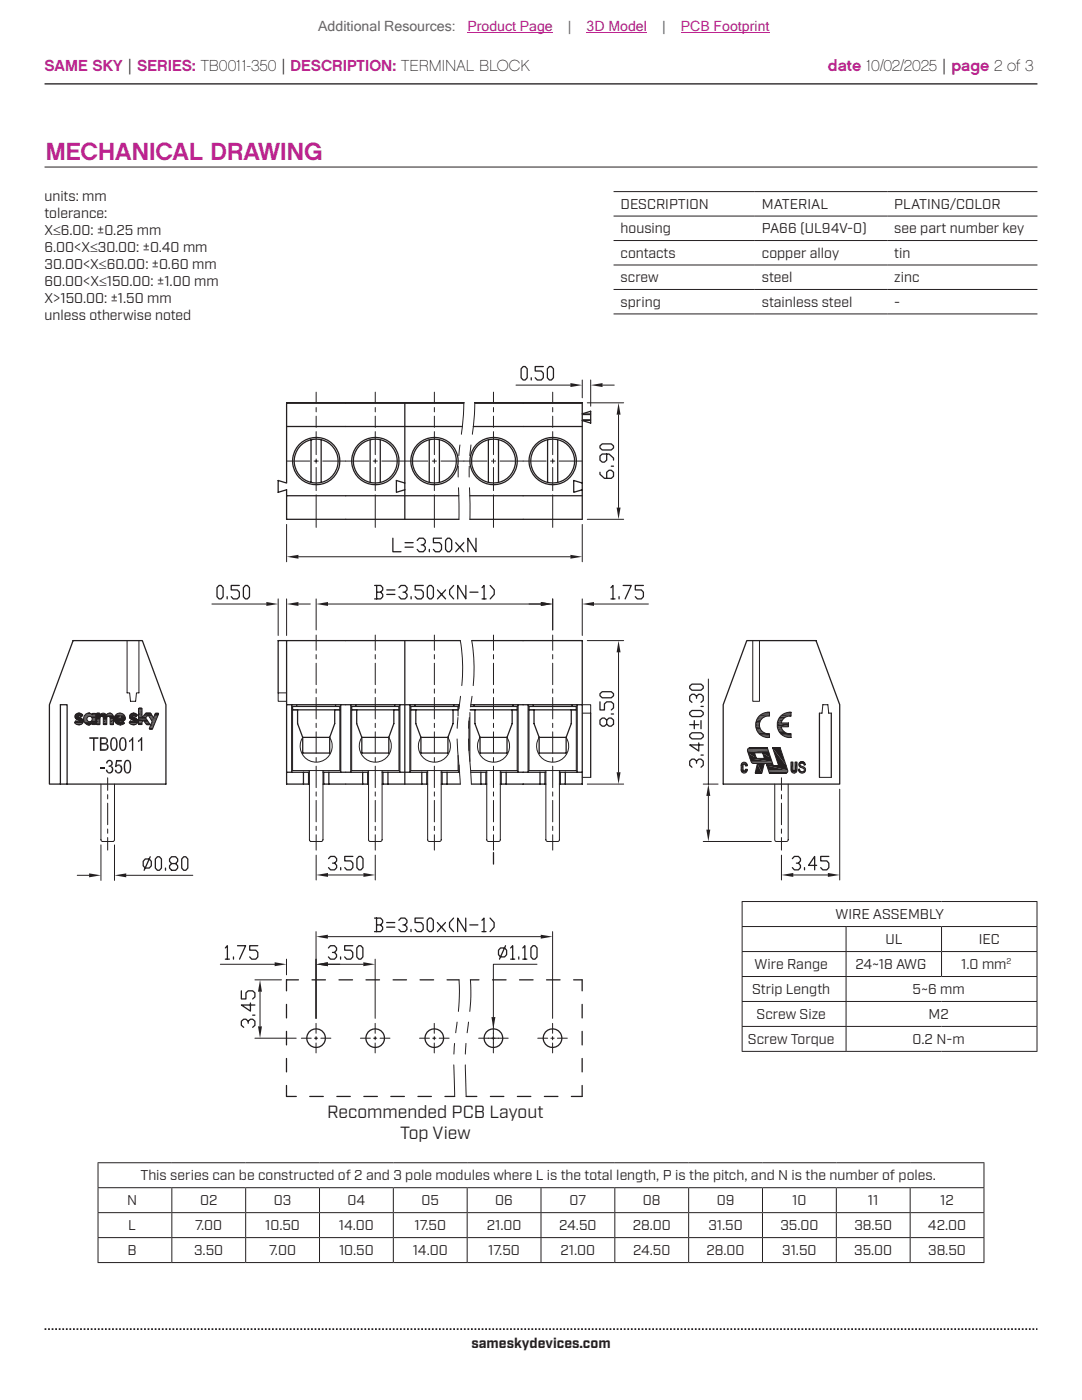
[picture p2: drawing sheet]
<svg xmlns="http://www.w3.org/2000/svg" width="216mm" height="279mm" viewBox="0 0 216 279" stroke-linecap="round" stroke-linejoin="round" font-family="sans-serif">
<defs><g id="words">
<text font-size="4.9" fill="#bd238f" x="9.1" y="31.9">MECHANICAL DRAWING</text>
<g font-size="3.5" fill="#231f20">
<text x="65.3" y="223.1">Recommended PCB Layout</text>
<text x="79.8" y="227.4">Top View</text>
</g>
<g font-size="3.2" fill="#bd238f">
<text x="8.9" y="14.3">SAME SKY | SERIES: TB0011-350 | DESCRIPTION: TERMINAL BLOCK</text>
<text x="165.2" y="14.3">date 10/02/2025 | page 2 of 3</text>
</g>
<g font-size="2.8" fill="#63676b">
<text x="63.5" y="6.1">Additional Resources:</text>
<text x="113.3" y="6.1">|</text>
<text x="132.1" y="6.1">|</text>
</g>
<g font-size="2.8" fill="#bd238f">
<text x="93.3" y="6.1">Product Page</text>
<text x="117.1" y="6.1">3D Model</text>
<text x="135.8" y="6.1">PCB Footprint</text>
</g>
<g font-size="2.8" fill="#231f20">
<text x="8.9" y="40.2">units: mm</text>
<text x="123.8" y="41.7">DESCRIPTION</text>
<text x="152" y="41.7">MATERIAL</text>
<text x="178.4" y="41.7">PLATING/COLOR</text>
<text x="8.9" y="43.6">tolerance:</text>
<text x="8.9" y="47">X≤6.00: ±0.25 mm</text>
<text x="123.8" y="46.6">housing</text>
<text x="152" y="46.6">PA66 (UL94V-0)</text>
<text x="178.4" y="46.6">see part number key</text>
<text x="8.9" y="50.4">6.00&lt;X≤30.00: ±0.40 mm</text>
<text x="8.9" y="53.8">30.00&lt;X≤60.00: ±0.60 mm</text>
<text x="123.8" y="51.5">contacts</text>
<text x="152" y="51.5">copper alloy</text>
<text x="178.4" y="51.5">tin</text>
<text x="8.9" y="57.1">60.00&lt;X≤150.00: ±1.00 mm</text>
<text x="123.8" y="56.4">screw</text>
<text x="152" y="56.4">steel</text>
<text x="178.4" y="56.4">zinc</text>
<text x="8.9" y="60.5">X&gt;150.00: ±1.50 mm</text>
<text x="8.9" y="63.9">unless otherwise noted</text>
<text x="123.8" y="61.2">spring</text>
<text x="152" y="61.2">stainless steel</text>
<text x="178.4" y="61.2">-</text>
<text x="166.7" y="183.4">WIRE ASSEMBLY</text>
<text x="176.7" y="188.4">UL</text>
<text x="195.3" y="188.4">IEC</text>
<text x="150.6" y="193.4">Wire Range</text>
<text x="170.7" y="193.4">24~18 AWG</text>
<text x="191.8" y="193.4">1.0 mm</text>
<text x="150.1" y="198.4">Strip Length</text>
<text x="151" y="203.3">Screw Size</text>
<text x="182.1" y="198.4">5~6 mm</text>
<text x="185.3" y="203.3">M2</text>
<text x="149.3" y="208.3">Screw Torque</text>
<text x="182.1" y="208.3">0.2 N-m</text>
<text x="28" y="235.5">This series can be constructed of 2 and 3 pole modules where L is the total length, P is the pitch, and N is the number of poles.</text>
<text x="25.3" y="240.5">N</text>
<text x="25.6" y="245.5">L</text>
<text x="39" y="245.5">7.00</text>
<text x="39.9" y="240.5">02</text>
<text x="52.9" y="245.5">10.50</text>
<text x="54.6" y="240.5">03</text>
<text x="67.6" y="245.5">14.00</text>
<text x="69.3" y="240.5">04</text>
<text x="82.7" y="245.5">17.50</text>
<text x="84.1" y="240.5">05</text>
<text x="97.1" y="245.5">21.00</text>
<text x="98.8" y="240.5">06</text>
<text x="111.6" y="245.5">24.50</text>
<text x="113.7" y="240.5">07</text>
<text x="126.2" y="245.5">28.00</text>
<text x="128.3" y="240.5">08</text>
<text x="141.3" y="245.5">31.50</text>
<text x="143" y="240.5">09</text>
<text x="155.7" y="245.5">35.00</text>
<text x="158.1" y="240.5">10</text>
<text x="170.5" y="245.5">38.50</text>
<text x="173.2" y="240.5">11</text>
<text x="185.2" y="245.5">42.00</text>
<text x="187.6" y="240.5">12</text>
<text x="25.4" y="250.5">B</text>
<text x="38.8" y="250.5">3.50</text>
<text x="53.7" y="250.5">7.00</text>
<text x="67.7" y="250.5">10.50</text>
<text x="82.4" y="250.5">14.00</text>
<text x="97.4" y="250.5">17.50</text>
<text x="111.8" y="250.5">21.00</text>
<text x="126.3" y="250.5">24.50</text>
<text x="141" y="250.5">28.00</text>
<text x="156.1" y="250.5">31.50</text>
<text x="170.4" y="250.5">35.00</text>
<text x="185.2" y="250.5">38.50</text>
<text x="94.1" y="269">sameskydevices.com</text>
</g>
<text font-size="1.6" fill="#231f20" x="200.8" y="192.5">2</text>
</g></defs>
<g fill="none" stroke="#231f20" stroke-width=".26">
<path d="M8.9 16.7h198.1M57.2 98.9h34.3M57.2 85.1h35.1M62.1 87.8v8.5M64.1 87.8v8.5M80.8 96.4l-1.7-.5v2.4l1.7-.6M80.8 80.4v23.2M92.6 80.4h-35.4v16l-1.7-.5v2.4l1.7-.6v5.9h34.4M93.7 98.9h22.5M94.4 85.1h21.8M94.7 80.4h21.5v23.2h-22.4M116.2 96.4l-1.7-.5v2.4l1.7-.6"/>
<path d="M116.2 82.6l1.7-.5v2.3l-1.7-.5M14.6 127.8h13.8l4.7 12.8v15.9h-23.2v-15.9zM55.5 138.3v-10.5h1.7v28.7h4.5M80.8 127.8v28.7M91.8 127.8h-34.6M94.1 127.8h22.1v28.7h-4.6M149 127.8h13.8l4.8 12.8v15.9h-23.3v-15.9zM12.1 156.5v-15.9h1.3v15.9M57.2 140.6h34.5M57.2 154.1h4.5M58.2 140.6v13.5M58.4 141h9.4v.7h-9.4z"/>
<path d="M59.2 140.6v.4M59.4 141.7v2.7l1 2.8h5.4M60.6 154.1v2.4M61.6 154.1v2.4M64.4 156.5h9.1M64.4 154.1h9.1M64.6 154.1v2.4M65.6 154.1v2.4M66.8 141.7v2.7l-1 2.8v3.1h-5.4v-3.1M67 140.6v.4M68 140.6v13.5M70 140.6v13.5"/>
<path d="M70.2 141h9.4v.7h-9.4zM71 140.6v.4M71.2 141.7v2.7l1 2.8h5.4M72.4 154.1v2.4M73.4 154.1v2.4M76.4 154.1v2.4M77.4 154.1v2.4M78.6 141.7v2.7l-1 2.8v3.1h-5.4v-3.1M78.8 140.6v.4M79.8 140.6v13.5M81.8 140.6v13.5M82 141h9.4v.7h-9.4z"/>
<path d="M82.8 140.6v.4M83 141.7v2.7l1 2.8h5.4M84.2 154.1v2.4M85.2 154.1v2.4M85.3 156.5h-9.1M85.3 154.1h-9.1M88 156.5h3.8M88 154.1h3.7M88.2 154.1v2.4M89.2 154.1v2.4M90.4 141.7v2.7l-1 2.8v3.1h-5.4v-3.1M90.5 140.6v.4"/>
<path d="M91.6 140.6v.9M91.6 152.7v1.4M93.6 143.9v5.9M93.9 141h9.3v.7h-9.4M93.9 154.1h3.2M94 140.6h22.2M94.1 156.5h3M94.6 140.6v.4M94.8 141.7v2.7l1 2.8h5.4M96 154.1v2.4M97 154.1v2.4M99.8 156.5h9.1"/>
<path d="M99.8 154.1h9.1M100 154.1v2.4M101 154.1v2.4M102.2 141.7v2.7l-1 2.8v3.1h-5.4v-3.1M102.4 140.6v.4M103.4 140.6v13.5M105.4 140.6v13.5M105.6 141h9.4v.7h-9.4zM106.4 140.6v.4M106.6 141.7v2.7l1 2.8h5.4M107.8 154.1v2.4M108.8 154.1v2.4"/>
<path d="M111.6 154.1h4.6M111.8 154.1v2.4M112.8 154.1v2.4M114 141.7v2.7l-1 2.8v3.1h-5.4v-3.1M114.2 140.6v.4M115.2 140.6v13.5M117.9 142.3v12.8M163.5 142.3v12.8M165.9 142.3v12.8"/>
<circle cx="63.1" cy="92" r="4.4"/>
<circle cx="63.1" cy="92" r="4.7"/>
<circle cx="74.9" cy="92" r="4.4"/>
<circle cx="74.9" cy="92" r="4.7"/>
<circle cx="86.7" cy="92" r="4.4"/>
<circle cx="86.7" cy="92" r="4.7"/>
<circle cx="98.5" cy="92" r="4.4"/>
<circle cx="98.5" cy="92" r="4.7"/>
<circle cx="110.3" cy="92" r="4.4"/>
<circle cx="110.3" cy="92" r="4.7"/>
</g>
<path d="M8.9 265.3h198.1" fill="none" stroke="#231f20" stroke-width=".35" stroke-dasharray=".4 .4 .4 .4 .4 .4" stroke-dashoffset=".7" stroke-linecap="butt"/>
<g fill="none" stroke="#231f20" stroke-width=".2">
<path d="M63.1 78.3v2.2M74.9 78.3v2.2M86.7 78.3v2.2M98.5 78.3v2.2M110.3 78.3v2.2M57.2 92h4.6M62.7 92h.8M63.1 81.3v.9M63.1 83.1v2.2M63.1 86.1v4.6M63.1 91.6v.8M63.1 93.3v4.6"/>
<path d="M63.1 98.8v6.5M64.4 92h9.2M74.5 92h.8M74.9 81.3v.9M74.9 83.1v2.2M74.9 86.1v4.6M74.9 91.6v.8M74.9 93.3v4.6M74.9 98.8v6.5M76.2 92h9.2M86.2 92h.9M86.7 81.3v.9"/>
<path d="M86.7 83.1v2.2M86.7 86.1v4.6M86.7 91.6v.8M86.7 93.3v4.6M86.7 98.8v6.5M88 92h9.2M98 92h.9M98.5 81.3v.9M98.5 83.1v2.2M98.5 86.1v4.6M98.5 91.6v.8M98.5 93.3v4.6"/>
<path d="M98.5 98.8v6.5M99.8 92h9.2M109.8 92h.9M110.3 81.3v.9M110.3 83.1v2.2M110.3 86.1v4.6M110.3 91.6v.8M110.3 93.3v4.6M110.3 98.8v6.5M111.6 92h4.6M63.1 126.7v3.1M63.1 130.6v.9"/>
<path d="M63.1 132.4v4.2M63.1 137.5v.8M63.1 139.2v4.3M74.9 126.7v3.1M74.9 130.6v.9M74.9 132.4v4.2M74.9 137.5v.8M74.9 139.2v4.3M86.7 126.7v3.1M86.7 130.6v.9M86.7 132.4v4.2M86.7 137.5v.8"/>
<path d="M86.7 139.2v4.3M98.5 126.7v3.1M98.5 130.6v.9M98.5 132.4v4.2M98.5 137.5v.8M98.5 139.2v4.3M110.3 126.7v3.1M110.3 130.6v.9M110.3 132.4v4.2M110.3 137.5v.8M110.3 139.2v4.3M20.1 156.5v11.1l.4 .3h2l.3-.3v-11.1"/>
<path d="M21.5 155.2v2.5M21.5 158.6v.8M59.4 141.7h-1v12.1h9.4v-12.1h-1M60.4 147.2a3.2 3.2 0 0 0 2.7 4.9 3.2 3.2 0 0 0 2.7-4.9M61.7 153.8v13.8l.4 .3h2l.3-.3v-13.8M63.1 144.3v.9M63.1 146.1v4.2M63.1 151.2v.9M63.1 152.9v4.3M63.1 158v.9M63.1 159.7v4.3M71.2 141.7h-1v12.1h9.4v-12.1h-1"/>
<path d="M72.2 147.2a3.2 3.2 0 0 0 2.7 4.9 3.2 3.2 0 0 0 2.7-4.9M73.5 153.8v13.8l.4 .3h2l.3-.3v-13.8M74.9 144.3v.9M74.9 146.1v4.2M74.9 151.2v.9M74.9 152.9v4.3M74.9 158v.9M74.9 159.7v4.3M83 141.7h-1v12.1h9.4v-3M84 147.2a3.2 3.2 0 0 0 2.7 4.9 3.2 3.2 0 0 0 2.7-4.9M85.3 153.8v13.8l.4 .3h2l.3-.3v-13.8M86.7 144.3v.9"/>
<path d="M86.7 146.1v4.2M86.7 151.2v.9M86.7 152.9v4.3M86.7 158v.9M86.7 159.7v4.3M90.4 141.7h1v1.2M93.8 142.2v9.7M93.8 141.7h1M95.8 147.2a3.2 3.2 0 0 0 2.7 4.9 3.2 3.2 0 0 0 2.7-4.9M97.1 153.8v13.8l.4 .3h2l.3-.3v-13.8M98.5 144.3v.9M98.5 146.1v4.2"/>
<path d="M98.5 151.2v.9M98.5 152.9v4.3M98.5 158v.9M98.5 159.7v4.3M102.2 141.7h1v12.1h-9.3M106.6 141.7h-1v12.1h9.4v-12.1h-1M107.6 147.2a3.2 3.2 0 0 0 2.7 4.9 3.2 3.2 0 0 0 2.7-4.9M108.9 153.8v13.8l.4 .3h2l.3-.3v-13.8M110.3 144.3v.9M110.3 146.1v4.2M110.3 151.2v.9M110.3 152.9v4.3"/>
<path d="M110.3 158v.9M110.3 159.7v4.3M154.6 156.5v11.1l.3 .3h2l.4-.3v-11.1M155.9 155.2v2.5M155.9 158.6v.8M21.5 160.3v4.3M21.5 165.4v.9M21.5 167.1v2.6M63.1 164.9v.8M63.1 166.6v3.1M63.1 170.7v4.9M65.4 174.6h7.1"/>
<path d="M74.9 164.9v.8M74.9 166.6v3.1M74.9 170.7v4.9M86.7 164.9v.8M86.7 166.6v3.1M98.5 164.9v.8M98.5 166.6v3.1M110.3 164.9v.8M110.3 166.6v3.1M155.9 160.3v4.3M155.9 165.4v.9M155.9 167.1v2.6"/>
</g>
<g fill="#231f20">
<path d="M63.1 174.6l2.3-.4v.8z"/>
<path d="M72.5 174.2l2.4 .4-2.4 .4z"/>
</g>
<path d="M65.6 171.4l.4-.5h.8l.4 .5v.4l-.4 .5h-.4M66.8 172.3l.4 .4v.5l-.4 .4h-.8l-.4-.4M68 173.2v.4M70.4 170.9h-1.6v.9h1.2l.4 .5v.9l-.4 .4h-.8l-.4-.4M71.6 170.9h.4l.4 .5v1.8l-.4 .4h-.4l-.4-.4v-1.8z" fill="none" stroke="#231f20" stroke-width=".26"/>
<path d="M57.2 104.7v7.4M59.6 111.1h54.2M116.2 104.7v7.4" fill="none" stroke="#231f20" stroke-width=".2"/>
<g fill="#231f20">
<path d="M57.2 111.1l2.4-.4v.8z"/>
<path d="M113.8 110.7l2.4 .4-2.4 .4z"/>
</g>
<path d="M78.4 107.4v2.7h1.6M80.8 108.3h1.6M80.8 109.2h1.6M83.2 107.9l.5-.5h.8l.4 .5v.4l-.4 .4h-.4M84.5 108.7l.4 .5v.4l-.4 .5h-.8l-.5-.5M85.7 109.6v.5M88.1 107.4h-1.6v.9h1.2l.4 .4v.9l-.4 .5h-.8l-.4-.5M89.3 107.4h.4l.4 .5v1.7l-.4 .5h-.4l-.4-.5v-1.7zM90.9 108.3l1.7 1.8M92.6 108.3l-1.7 1.8M95 107.4v2.7l-1.6-2.7v2.7" fill="none" stroke="#231f20" stroke-width=".26"/>
<path d="M63.1 119.5v6.2M110.3 119.5v6.2M65.4 120.5h42.5" fill="none" stroke="#231f20" stroke-width=".2"/>
<g fill="#231f20">
<path d="M63.1 120.5l2.3-.4v.8z"/>
<path d="M107.9 120.1l2.4 .4-2.4 .4z"/>
</g>
<g fill="none" stroke="#231f20" stroke-width=".26">
<path d="M74.8 116.8h1.2l.4 .5v.4l-.4 .5M75.2 118.2h.8l.4 .4v.5l-.4 .4h-1.2M75.2 116.8v2.7M77.2 117.7h1.6M77.2 118.6h1.6M79.6 117.3l.4-.5h.8l.4 .5v.4l-.4 .5h-.4M80.8 118.2l.4 .4v.5l-.4 .4h-.8l-.4-.4M82 119.1v.4M84.5 116.8h-1.7v.9h1.3l.4 .5v.9l-.4 .4h-.9l-.4-.4M85.7 116.8h.4l.4 .5v1.8l-.4 .4h-.4l-.4-.4v-1.8zM87.3 117.7l1.6 1.8M88.9 117.7l-1.6 1.8"/>
<path d="M90.5 116.8l-.8 .9v.9l.8 .9M93 116.8v2.7l-1.7-2.7v2.7M93.8 118.2h1.6M96.2 117.3l.4-.5v2.7M96.2 119.5h.8M97.8 116.8l.8 .9v.9l-.8 .9"/>
</g>
<path d="M15.4 174.7h2.4M20.1 168.6v7.1M22.8 168.6v7.1M25.2 174.7h13.3" fill="none" stroke="#231f20" stroke-width=".2"/>
<g fill="#231f20">
<path d="M17.8 174.3l2.3 .4-2.3 .4z"/>
<path d="M22.8 174.7l2.4-.4v.8z"/>
</g>
<path d="M29 171.4h.8l.4 .5v.9l-.4 .4h-.8l-.4-.4v-.9zM30 171l-1.2 2.7M31.4 171h.4l.4 .4v1.8l-.4 .5h-.4l-.4-.5v-1.8zM33 173.2v.5M34.2 172.3l-.4-.4v-.5l.4-.4h.8l.5 .4v.5l-.5 .4h-.8l-.4 .5v.4l.4 .5h.8l.5-.5v-.4l-.5-.5M36.7 171h.4l.4 .4v1.8l-.4 .5h-.4l-.4-.5v-1.8z" fill="none" stroke="#231f20" stroke-width=".26"/>
<path d="M55.5 119.5v7.3M57.2 119.5v7.3M42.3 120.5h10.8M59.6 120.5h2.3" fill="none" stroke="#231f20" stroke-width=".2"/>
<g fill="#231f20">
<path d="M57.2 120.5l2.4-.4v.8z"/>
<path d="M53.1 120.1l2.4 .4-2.4 .4z"/>
</g>
<path d="M43.7 116.8h.4l.4 .5v1.8l-.4 .4h-.4l-.4-.4v-1.8zM45.3 119.1v.4M47.8 116.8h-1.7v.9h1.3l.4 .5v.9l-.4 .4h-.9l-.4-.4M49 116.8h.4l.4 .5v1.8l-.4 .4h-.4l-.4-.4v-1.8z" fill="none" stroke="#231f20" stroke-width=".26"/>
<path d="M141.3 135.5v21M140.3 156.5h3M141.3 158.8v6.8M140.3 167.9h13.6" fill="none" stroke="#231f20" stroke-width=".2"/>
<g fill="#231f20">
<path d="M140.9 165.6h.8l-.4 2.3z"/>
<path d="M141.3 156.5l.4 2.3h-.8z"/>
</g>
<g fill="none" stroke="#231f20" stroke-width=".26">
<path d="M137.6 136.9l.5-.4h1.8l.4 .4v.4l-.4 .4h-1.8l-.5-.4zM139 139.4v-.4l-.5-.4h-.4l-.5 .4v.8l.5 .4M139 139l.4-.4h.5l.4 .4v.8l-.4 .4M137.6 146.6l.5-.4h1.8l.4 .4v.5l-.4 .4h-1.8l-.5-.4zM137.6 142.2l.5-.4h1.8l.4 .4v.4l-.4 .4h-1.8l-.5-.4zM137.6 144.6h1.8M138.5 143.8v1.6M139 152.3v-.4l-.5-.4h-.4l-.5 .4v.8l.5 .4M139 151.9l.4-.4h.5l.4 .4v.8l-.4 .4M139.4 148.3v1.6l-1.8-1.2h2.7M139.9 150.7h.4M139.9 143.8v1.6"/>
<path d="M139.9 141h.4"/>
</g>
<path d="M167.6 157.5v18.1M155.9 170.7v4.9M158.3 174.6h6.9" fill="none" stroke="#231f20" stroke-width=".2"/>
<g fill="#231f20">
<path d="M155.9 174.6l2.4-.4v.8z"/>
<path d="M165.2 174.2l2.4 .4-2.4 .4z"/>
</g>
<path d="M158.1 171.4l.4-.5h.8l.4 .5v.4l-.4 .5h-.4M159.3 172.3l.4 .4v.5l-.4 .4h-.8l-.4-.4M160.5 173.2v.4M163 172.7h-1.7l1.3-1.8v2.7M165.4 170.9h-1.6v.9h1.2l.4 .5v.9l-.4 .4h-.8l-.4-.4" fill="none" stroke="#231f20" stroke-width=".26"/>
<path d="M117.2 127.8h7.2M123.4 130.2v23.9M117.2 156.5h7.2" fill="none" stroke="#231f20" stroke-width=".2"/>
<g fill="#231f20">
<path d="M123.4 127.8l.4 2.4h-.8z"/>
<path d="M123 154.1h.8l-.4 2.4z"/>
</g>
<path d="M119.7 138.4l.5-.4h1.8l.4 .4v.5l-.4 .4h-1.8l-.5-.4zM119.7 140.1v1.6h.9v-1.2l.5-.4h.9l.4 .4v.8l-.4 .4M121.1 143.7l.4-.4h.5l.4 .4v.8l-.4 .4h-.5l-.4-.4v-.8l-.5-.4h-.4l-.5 .4v.8l.5 .4h.4l.5-.4M122 142.5h.4" fill="none" stroke="#231f20" stroke-width=".26"/>
<path d="M117.2 80.4h7.2M123.4 82.8v18.5M117.2 103.6h7.2" fill="none" stroke="#231f20" stroke-width=".2"/>
<g fill="#231f20">
<path d="M123.4 80.4l.4 2.4h-.8z"/>
<path d="M123 101.3h.8l-.4 2.3z"/>
</g>
<path d="M119.7 89l.5-.4h1.8l.4 .4v.4l-.4 .4h-1.8l-.5-.4zM119.7 94.3v.4l.9 .8h1.4l.4-.4v-.8l-.4-.5h-.5l-.4 .5v1.2M121.1 90.6v1.2l-.5 .4h-.4l-.5-.4v-.8l.5-.4h1.3l.9 .8v.4M122 93h.4" fill="none" stroke="#231f20" stroke-width=".26"/>
<path d="M103 76.9h10.8M116.2 75.8v3.6M117.9 75.8v5.3M120.2 76.9h2.4" fill="none" stroke="#231f20" stroke-width=".2"/>
<g fill="#231f20">
<path d="M117.9 76.9l2.3-.4v.7z"/>
<path d="M113.8 76.5l2.4 .4-2.4 .3z"/>
</g>
<g fill="none" stroke="#231f20" stroke-width=".26">
<path d="M104.4 73.2h.4l.4 .4v1.8l-.4 .4h-.4l-.4-.4v-1.8zM106 75.4v.4M108.4 73.2h-1.6v.8h1.2l.4 .5v.9l-.4 .4h-.8l-.4-.4M109.6 73.2h.4l.4 .4v1.8l-.4 .4h-.4l-.4-.4v-1.8zM59.6 195.6h-2.4v2.1M62.3 195.6h2.6M67.6 195.6h2.7M73 195.6h2.7M78.4 195.6h2.7M83.8 195.6h2.7M89.2 195.6h2.4M93.9 195.6h1.7"/>
<path d="M98.3 195.6h2.7M103.7 195.6h2.7M109.1 195.6h2.7M114.5 195.6h1.7v2.1M57.2 200.4v2.8M57.2 205.8v2.7M57.2 211.2v2.7M57.2 216.6v2.2h1.9M61.8 218.8h2.7M67.2 218.8h2.7M72.6 218.8h2.7M78 218.8h2.7"/>
<path d="M83.4 218.8h2.7M88.8 218.8h1.9M93 218.8h2.1M97.9 218.8h2.6M103.2 218.8h2.7M108.6 218.8h2.7M116.2 200.4v2.8M116.2 205.8v2.7M116.2 211.2v2.7M116.2 216.6v2.2h-2.2"/>
<circle cx="63.1" cy="207.2" r="1.85"/>
<circle cx="74.9" cy="207.2" r="1.85"/>
<circle cx="86.7" cy="207.2" r="1.85"/>
<circle cx="98.5" cy="207.2" r="1.86"/>
<circle cx="110.3" cy="207.2" r="1.86"/>
</g>
<g fill="none" stroke="#231f20" stroke-width=".2">
<path d="M63.1 191.4v11.8M65.4 192.4h7.1M74.9 191.4v11.8M91.6 195.5l.1 3.4-.2 3M93.9 195.5l.1 3.4-.3 3M60.1 207.2h2M62.7 207.2h.7M63.1 204.2v2M63.1 206.9v.6M63.1 208.2v1.9M64 207.2h2M71.9 207.2h2"/>
<path d="M74.5 207.2h.7M74.9 204.2v2M74.9 206.9v.6M74.9 208.2v1.9M75.8 207.2h2M83.7 207.2h2M86.3 207.2h.7M86.7 204.2v2M86.7 206.9v.6M86.7 208.2v1.9M87.6 207.2h2M90.5 212.5l.2 6.3"/>
<path d="M90.7 208.2l-.1 2.2M91.2 204l-.3 2.1M92.8 212.5l.2 6.3M93 208.2l-.2 2.2M93.5 204l-.3 2.1M95.5 207.2h2M98.1 207.2h.7M98.4 204.2v2M98.4 206.9v.6M98.4 208.2v1.9M99.4 207.2h2M107.3 207.2h2"/>
<path d="M109.9 207.2h.7M110.3 204.2v2M110.3 206.9v.6M110.3 208.2v1.9M111.2 207.2h2"/>
</g>
<g fill="#231f20">
<path d="M63.1 192.4l2.3-.4v.8z"/>
<path d="M72.5 192l2.4 .4-2.4 .4z"/>
</g>
<path d="M65.5 189.2l.4-.5h.8l.5 .5v.4l-.5 .5h-.4M66.7 190.1l.5 .4v.5l-.5 .4h-.8l-.4-.4M68 191v.4M70.4 188.7h-1.6v.9h1.2l.4 .5v.9l-.4 .4h-.8l-.4-.4M71.6 188.7h.4l.4 .5v1.8l-.4 .4h-.4l-.4-.4v-1.8z" fill="none" stroke="#231f20" stroke-width=".26"/>
<path d="M44 192.4h10.8M57.2 191.4v3.1M63.1 191.4v11.8M65.4 192.4h2.4" fill="none" stroke="#231f20" stroke-width=".2"/>
<g fill="#231f20">
<path d="M63.1 192.4l2.3-.4v.8z"/>
<path d="M54.8 192l2.4 .4-2.4 .4z"/>
</g>
<path d="M45 189.2l.4-.5v2.7M45 191.4h.8M46.6 191v.4M47.4 188.7h1.6l-1.2 2.7M51.4 188.7h-1.6v.9h1.2l.4 .5v.9l-.4 .4h-.8l-.4-.4" fill="none" stroke="#231f20" stroke-width=".26"/>
<path d="M50.9 195.5h5.3M51.9 197.9v6.9M50.9 207.2h8.2" fill="none" stroke="#231f20" stroke-width=".2"/>
<g fill="#231f20">
<path d="M51.5 204.8h.8l-.4 2.4z"/>
<path d="M51.9 195.6l.4 2.3h-.8z"/>
</g>
<g fill="none" stroke="#231f20" stroke-width=".26">
<path d="M48.2 197.7v1.7h.9v-1.3l.4-.4h.9l.5 .4v.9l-.5 .4M99.9 189.2h.8l.4 .4v.9l-.4 .5h-.8l-.4-.5v-.9zM100.9 188.7l-1.2 2.7M101.9 189.2l.4-.5v2.7M101.9 191.4h.8M103.5 191v.4M104.3 189.2l.4-.5v2.7M104.3 191.4h.8M106.3 188.7h.5l.4 .5v1.8l-.4 .4h-.5l-.4-.4v-1.8zM49.5 204.2v-.4l-.4-.4h-.5l-.4 .4v.8l.4 .4M49.5 203.8l.5-.4h.4l.5 .4v.8l-.5 .4M50 200.2v1.6l-1.8-1.2h2.7"/>
<path d="M50.4 202.6h.5"/>
</g>
<path d="M107.2 192.4h-8.8v10.6" fill="none" stroke="#231f20" stroke-width=".2"/>
<path d="M98.1 203h.8l-.5 2.3z" fill="#231f20"/>
<path d="M63.1 185.9v17.3M65.4 186.9h42.5M110.3 185.9v17.3M97.4 207.2h2.1M98.4 206.2v2" fill="none" stroke="#231f20" stroke-width=".2"/>
<g fill="#231f20">
<path d="M107.9 186.5l2.4 .4-2.4 .4z"/>
<path d="M63.1 186.9l2.3-.4v.8z"/>
</g>
<g fill="none" stroke="#231f20" stroke-width=".26">
<path d="M74.7 183.2h1.2l.4 .5v.4l-.4 .5M75.1 184.6h.8l.4 .4v.5l-.4 .4h-1.2M75.1 183.2v2.7M77.2 184.1h1.6M77.2 185h1.6M79.6 183.7l.4-.5h.8l.4 .5v.4l-.4 .5h-.4M80.8 184.6l.4 .4v.5l-.4 .4h-.8l-.4-.4M82 185.5v.4M84.4 183.2h-1.6v.9h1.2l.4 .5v.9l-.4 .4h-.8l-.4-.4M85.7 183.2h.4l.4 .5v1.8l-.4 .4h-.4l-.5-.4v-1.8zM87.3 184.1l1.6 1.8M88.9 184.1l-1.6 1.8"/>
<path d="M90.5 183.2l-.8 .9v.9l.8 .9M92.9 183.2v2.7l-1.6-2.7v2.7M93.7 184.6h1.7M96.2 183.7l.4-.5v2.7M96.2 185.9h.8M97.8 183.2l.8 .9v.9l-.8 .9"/>
</g>
<path d="M110.3 119.5v6.2M116.2 119.5v7.3M105.6 120.5h2.3M118.5 120.5h10.9" fill="none" stroke="#231f20" stroke-width=".2"/>
<g fill="#231f20">
<path d="M107.9 120.1l2.4 .4-2.4 .4z"/>
<path d="M116.2 120.5l2.3-.4v.8z"/>
</g>
<g fill="none" stroke="#231f20" stroke-width=".26">
<path d="M73.9 87.8v8.5M75.9 87.8v8.5M85.7 87.8v8.5M87.7 87.8v8.5M97.4 87.8v8.5M99.5 87.8v8.5M109.3 87.8v8.5M111.3 87.8v8.5M121.9 117.3l.4-.5v2.7M121.9 119.5h.8M123.5 119.1v.4M124.3 116.8h1.7l-1.3 2.7"/>
<path d="M128.4 116.8h-1.6v.9h1.2l.4 .5v.9l-.4 .4h-.8l-.4-.4M98.5 170.2v2.3"/>
</g>
<g fill="none" stroke="#231f20" stroke-width=".2">
<path d="M91.4 93.1v2.1M91.5 97.3l.1 6.3M91.8 88.8l-.3 2.1M92.6 80.4l-.2 3.2-.3 3.1M93.6 93.1v2.1M93.7 97.3l.1 6.3M94 88.8l-.3 2.1M94.7 80.4l-.1 3.2-.3 3.1M116.2 82.6h1.7M116.2 83.8h1.7M116.2 83.9h1.7M116.2 82.8h1.7"/>
<path d="M25.4 127.8v10.5h.5l.1 1.7h1.1l.1-1.7h.5v-10.5M57.2 138.3h-1.7v1.7h1.7M91.8 127.8a33.3 33.3 0 0 1 .3 9M91.9 139l-.3 2.1M94.1 127.8a33.3 33.3 0 0 1 .3 9M94.2 139l-.3 2.1M150.2 127.8v12.2h1.3v-12.2M91.2 147.5l.6 9M91.4 143.2l-.2 2.1M93.5 147.5l.6 9M93.7 143.2l-.2 2.1M116.2 140.6h1.7v1.7h-1.7"/>
<path d="M116.2 155.1h1.7M163.5 155.1h2.4M163.5 142.3h.5l.2-1.7h1l.2 1.7h.5"/>
</g>
<g fill="#231f20">
<path d="M27.7 141.3h.6z"/>
<path d="M27.7 141.3l.6 .1z"/>
<path d="M27.7 141.4h.6z"/>
<path d="M27.6 141.4h.7z"/>
<path d="M27.6 141.4l.7 .1z"/>
<path d="M27.6 141.5h.7z"/>
<path d="M27.6 141.5l.7 .1z"/>
<path d="M27.6 141.6h.7z"/>
<path d="M27.6 141.6l.7 .1h-.7z"/>
<path d="M27.6 141.6h.7v.1z"/>
<path d="M27.6 141.7l.7 .1z"/>
<path d="M27.6 141.8l.7 .1h-.7z"/>
<path d="M27.6 141.8h.7v.1z"/>
<path d="M27.6 141.9l.7 .2h-.7z"/>
<path d="M27.6 141.9h.7v.2z"/>
<path d="M27.6 142.1l.7 .1z"/>
<path d="M15.7 142.3h.1z"/>
<path d="M26.6 142.3h.1z"/>
<path d="M23.8 142.3h.2z"/>
<path d="M21.7 142.3h.3z"/>
<path d="M26.5 142.3h.3z"/>
<path d="M26.6 142.3h.2z"/>
<path d="M15.6 142.3h.3z"/>
<path d="M15.7 142.3h.2z"/>
<path d="M17.5 142.3h.4z"/>
<path d="M17.7 142.3h.2z"/>
<path d="M21.7 142.3h.4z"/>
<path d="M26.4 142.3h.5z"/>
<path d="M26.5 142.3h.4z"/>
<path d="M15.5 142.3h.4z"/>
<path d="M20.4 142.3h.4z"/>
<path d="M20.5 142.3h.3z"/>
<path d="M23.6 142.3h.6z"/>
<path d="M23.8 142.3h.4z"/>
<path d="M21.6 142.4h.5z"/>
<path d="M21.7 142.3l.4 .1z"/>
<path d="M23.6 142.3l.7 .1z"/>
<path d="M20.3 142.4h.5z"/>
<path d="M20.4 142.3l.4 .1z"/>
<path d="M29.1 142.4h1z"/>
<path d="M31 142.4h.6z"/>
<path d="M19.3 142.4h.6z"/>
<path d="M26.3 142.4h.7z"/>
<path d="M26.4 142.3l.6 .1z"/>
<path d="M15.4 142.4h.7z"/>
<path d="M15.5 142.3l.6 .1z"/>
<path d="M17.3 142.4h.8z"/>
<path d="M17.5 142.3l.6 .1z"/>
<path d="M18.4 142.4h.7z"/>
<path d="M18.5 142.4h.6z"/>
<path d="M29 142.4h1.1z"/>
<path d="M21.5 142.4h.8z"/>
<path d="M21.6 142.4h.7z"/>
<path d="M23.4 142.4h1z"/>
<path d="M23.6 142.4h.8z"/>
<path d="M20.2 142.4h.8z"/>
<path d="M20.3 142.4h.7z"/>
<path d="M18.4 142.4l.7 .1z"/>
<path d="M31 142.4l.6 .1z"/>
<path d="M19.3 142.4l.6 .1z"/>
<path d="M26.1 142.5h1.1z"/>
<path d="M26.3 142.4l.9 .1z"/>
<path d="M15.2 142.5h1.1z"/>
<path d="M15.4 142.4l.9 .1z"/>
<path d="M21.4 142.5h.9z"/>
<path d="M21.5 142.4l.8 .1z"/>
<path d="M27.6 142.2l.7 .3h-.7z"/>
<path d="M27.6 142.2h.7v.3z"/>
<path d="M20.2 142.4l.8 .1z"/>
<path d="M17.2 142.5h1z"/>
<path d="M17.3 142.4l.9 .1z"/>
<path d="M18.4 142.5h.7z"/>
<path d="M31 142.5h.6z"/>
<path d="M19.3 142.5h.6z"/>
<path d="M30.9 142.5h.7z"/>
<path d="M29 142.4l1.2 .1z"/>
<path d="M23.3 142.5h1.2z"/>
<path d="M23.4 142.4l1.1 .1z"/>
<path d="M21.4 142.5h1z"/>
<path d="M17.1 142.5h1.2z"/>
<path d="M17.2 142.5h1.1z"/>
<path d="M23.3 142.5h1.3z"/>
<path d="M28.9 142.5h1.3z"/>
<path d="M29 142.5h1.2z"/>
<path d="M18.4 142.5l.7 .1z"/>
<path d="M19.3 142.5l.7 .1z"/>
<path d="M26.1 142.5l1.2 .1z"/>
<path d="M15.2 142.5l1.2 .1z"/>
<path d="M30.9 142.5l.7 .1h-.7z"/>
<path d="M30.9 142.5h.7v.1z"/>
<path d="M18.4 142.6h.7z"/>
<path d="M19.3 142.6h.7z"/>
<path d="M30.9 142.6h.7z"/>
<path d="M28.9 142.5l1.3 .1z"/>
<path d="M17 142.6h1.4z"/>
<path d="M17.1 142.5l1.3 .1z"/>
<path d="M20.1 142.5l1 .1h-1.1z"/>
<path d="M20.1 142.5h.9l.1 .1z"/>
<path d="M20 142.6h1.1z"/>
<path d="M23.1 142.6l.2-.1 1.4 .1z"/>
<path d="M23.3 142.5l1.4 .1z"/>
<path d="M21.4 142.5l1.1 .1h-1.3z"/>
<path d="M21.4 142.5h1l.1 .1z"/>
<path d="M23.1 142.6h1.6z"/>
<path d="M21.2 142.6h1.3z"/>
<path d="M28.9 142.6h1.4z"/>
<path d="M25.9 142.7l.1-.1 1.4 .1z"/>
<path d="M26 142.6l1.4 .1z"/>
<path d="M15.1 142.6l1.4 .1h-1.5z"/>
<path d="M15.1 142.6l1.4 .1z"/>
<path d="M20 142.6l1.2 .1z"/>
<path d="M18.4 142.6l.7 .1z"/>
<path d="M17 142.6l1.4 .1h-1.4z"/>
<path d="M17 142.6l1.4 .1z"/>
<path d="M19.3 142.6l.7 .1z"/>
<path d="M25.9 142.7h1.5z"/>
<path d="M15 142.7h1.5z"/>
<path d="M20 142.7h1.2z"/>
<path d="M19.3 142.7h.7z"/>
<path d="M21.2 142.6l1.3 .1z"/>
<path d="M19.3 142.7h1.9z"/>
</g>
<path d="M19.3 142.7h3.2" fill="none" stroke="#231f20" stroke-width=".2"/>
<g fill="#231f20">
<path d="M27.6 142.5l.7 .2h-.7z"/>
<path d="M27.6 142.5h.7v.2z"/>
<path d="M28.8 142.6l1.5 .1z"/>
<path d="M25.9 142.7h1.5z"/>
<path d="M15 142.7h1.5z"/>
<path d="M28.8 142.7h.7z"/>
<path d="M28.8 142.7h.8z"/>
<path d="M30.9 142.6l.7 .1h-.7z"/>
<path d="M30.9 142.6h.7v.1z"/>
<path d="M30.9 142.7h.6z"/>
<path d="M30.9 142.7h.7z"/>
<path d="M29.6 142.7h.7z"/>
</g>
<path d="M16.9 142.7h2.2" fill="none" stroke="#231f20" stroke-width=".2"/>
<g fill="#231f20">
<path d="M25.9 142.7l1.5 .1z"/>
<path d="M15 142.7l1.5 .1z"/>
<path d="M23.1 142.6l1.7 .2h-1.8z"/>
<path d="M23.1 142.6h1.6l.1 .2z"/>
<path d="M28.7 142.8h.8z"/>
<path d="M28.8 142.7h.7z"/>
<path d="M29.6 142.7l.7 .1z"/>
<path d="M27.6 142.7l.7 .1z"/>
<path d="M23 142.8h1.8z"/>
<path d="M25.9 142.8h1.5z"/>
<path d="M15 142.8h1.5z"/>
</g>
<path d="M19.3 142.8h3.3" fill="none" stroke="#231f20" stroke-width=".2"/>
<g fill="#231f20">
<path d="M29.6 142.8h.8z"/>
<path d="M28.7 142.8h.7z"/>
<path d="M28.7 142.8h.8z"/>
<path d="M25.9 142.8h1.5z"/>
<path d="M15 142.8h1.5z"/>
<path d="M25.9 142.8l1.4 .1z"/>
<path d="M15 142.8l1.4 .1z"/>
</g>
<path d="M16.8 142.8h2.3" fill="none" stroke="#231f20" stroke-width=".2"/>
<g fill="#231f20">
<path d="M25.8 142.9h1.5z"/>
<path d="M14.9 142.9h1.5z"/>
<path d="M26.6 142.9h.7z"/>
<path d="M15.7 142.9h.7z"/>
<path d="M14.9 142.9h.8z"/>
</g>
<path d="M19.3 142.8h3.3" fill="none" stroke="#231f20" stroke-width=".2"/>
<g fill="#231f20">
<path d="M30.9 142.7l.6 .2h-.7z"/>
<path d="M30.9 142.7h.6v.2z"/>
</g>
<path d="M16.8 142.9h2.3" fill="none" stroke="#231f20" stroke-width=".2"/>
<g fill="#231f20">
<path d="M23 142.8l1.9 .1h-2z"/>
<path d="M23 142.8h1.8l.1 .1z"/>
<path d="M22.9 142.9h.9z"/>
<path d="M22.9 142.9h1.1z"/>
<path d="M26.8 142.9h.5z"/>
<path d="M15.9 142.9h.5z"/>
<path d="M25.8 142.9h.7z"/>
<path d="M25.8 142.9h.8z"/>
<path d="M14.9 142.9h.7z"/>
<path d="M14.9 142.9h.8z"/>
<path d="M24 142.9h.9z"/>
<path d="M24.1 142.9h.8z"/>
<path d="M22.9 142.9h.8z"/>
</g>
<path d="M16.8 142.9h2.3" fill="none" stroke="#231f20" stroke-width=".2"/>
<path d="M24.1 142.9l.8 .1z" fill="#231f20"/>
<path d="M19.3 142.9h3.3M20.2 143h2.4" fill="none" stroke="#231f20" stroke-width=".2"/>
<g fill="#231f20">
<path d="M19.3 143h.9z"/>
<path d="M25.8 142.9l.7 .1z"/>
<path d="M25.8 142.9h.7z"/>
<path d="M21.6 143h1z"/>
<path d="M20.2 143h1.4z"/>
<path d="M14.9 142.9l.7 .1z"/>
<path d="M14.9 142.9h.7z"/>
<path d="M21.7 143h.9z"/>
<path d="M20.4 143h1.2z"/>
<path d="M16.8 143h.9z"/>
<path d="M16.8 143h1.1z"/>
<path d="M17.9 143h1.2z"/>
<path d="M26.9 142.9l.3 .1z"/>
<path d="M26.9 142.9h.4z"/>
<path d="M16 142.9l.3 .1z"/>
<path d="M16 142.9h.4z"/>
<path d="M25.8 143h.7z"/>
<path d="M14.9 143h.7z"/>
<path d="M22.9 142.9l.7 .1z"/>
<path d="M22.9 142.9h.8z"/>
<path d="M29.6 142.8l.9 .2h-.8z"/>
<path d="M29.6 142.8h.8l.1 .2z"/>
<path d="M19.3 143h.8z"/>
<path d="M20.4 143h1.1z"/>
<path d="M30.8 142.9l.6 .1h-.7z"/>
<path d="M30.8 142.9h.7l-.1 .1z"/>
<path d="M21.7 143h1z"/>
<path d="M27.6 142.8l.7 .2h-.7z"/>
<path d="M27.6 142.8h.7v.2z"/>
<path d="M29.7 143h.8z"/>
<path d="M28.7 142.8l.6 .2h-.8z"/>
<path d="M28.7 142.8h.7l-.1 .2z"/>
<path d="M21.8 143h.9z"/>
<path d="M27 143h.2z"/>
<path d="M16.1 143h.2z"/>
<path d="M20.5 143h.9z"/>
<path d="M20.5 143h1z"/>
<path d="M24.2 143h.8z"/>
<path d="M16.8 143h.8z"/>
<path d="M18 143h1.1z"/>
<path d="M27.1 143h.1z"/>
<path d="M16.2 143h.1z"/>
<path d="M28.5 143h.7z"/>
<path d="M28.5 143h.8z"/>
<path d="M25.8 143l.7 .1z"/>
<path d="M14.9 143l.7 .1z"/>
<path d="M22.9 143l.6 .1z"/>
<path d="M22.9 143h.7z"/>
<path d="M16.8 143l.7 .1z"/>
<path d="M22.8 143.1h.7z"/>
<path d="M25.8 143.1h.7z"/>
<path d="M14.9 143.1h.7z"/>
<path d="M24.3 143l.7 .1z"/>
<path d="M30.7 143l.7 .1h-.7z"/>
<path d="M30.7 143h.7v.1z"/>
<path d="M19.3 143l.7 .1z"/>
<path d="M20.5 143l.9 .1z"/>
<path d="M27.6 143l.7 .1z"/>
<path d="M25.8 143.1h.8z"/>
<path d="M14.9 143.1h.8z"/>
<path d="M21.8 143l.9 .1z"/>
<path d="M21.8 143h.9v.1z"/>
<path d="M21.9 143.1h.8z"/>
<path d="M24.3 143.1h.7z"/>
<path d="M16.7 143.1h.8z"/>
<path d="M18.2 143l.9 .1z"/>
<path d="M30.7 143.1h.7z"/>
<path d="M18.3 143.1h.8z"/>
<path d="M20.5 143.1l.9 .1z"/>
<path d="M29.7 143l.9 .2h-.8z"/>
<path d="M29.7 143h.8l.1 .2z"/>
<path d="M28.5 143l.6 .2h-.7z"/>
<path d="M28.5 143h.7l-.1 .2z"/>
<path d="M27.6 143.1l.7 .1z"/>
<path d="M22.8 143.1l.7 .1h-.7z"/>
<path d="M22.8 143.1h.7v.1z"/>
<path d="M25.9 143.1l.8 .1z"/>
<path d="M15 143.1l.8 .1z"/>
<path d="M19.3 143.1l.7 .1z"/>
<path d="M19.3 143.1h.7z"/>
<path d="M25.9 143.2h.8z"/>
<path d="M15 143.2h.8z"/>
<path d="M21.9 143.1l.8 .1z"/>
<path d="M28.4 143.2h.7z"/>
<path d="M29.8 143.2h.8z"/>
<path d="M28.3 143.2h.8z"/>
<path d="M27.6 143.2h.7z"/>
<path d="M22 143.2h.7z"/>
<path d="M20.6 143.2h.7z"/>
<path d="M20.6 143.2h.8z"/>
<path d="M30.7 143.1l.6 .1h-.7z"/>
<path d="M30.7 143.1h.7l-.1 .1z"/>
<path d="M18.3 143.1l.8 .1z"/>
<path d="M18.3 143.1h.8v.1z"/>
<path d="M29.9 143.2h.7z"/>
<path d="M22.8 143.2h.7z"/>
<path d="M22 143.2l.7 .1z"/>
<path d="M19.3 143.2l.7 .1z"/>
<path d="M19.3 143.2h.7z"/>
<path d="M27.6 143.2l1.5 .1z"/>
<path d="M27.6 143.2h1.5z"/>
<path d="M25.9 143.2l1 .1z"/>
<path d="M15 143.2l1 .1z"/>
<path d="M22.8 143.2l.7 .1z"/>
<path d="M20.6 143.2l.7 .1z"/>
<path d="M20.6 143.3h.7z"/>
<path d="M22 143.3h.7z"/>
<path d="M19.3 143.3h.7z"/>
<path d="M30.6 143.2l.7 .1z"/>
<path d="M30.6 143.2h.7z"/>
<path d="M29.9 143.2l.7 .1z"/>
<path d="M27.6 143.3h1.5z"/>
<path d="M25.9 143.3h1z"/>
<path d="M15 143.3h1z"/>
<path d="M24.4 143.1l.6 .2h-.6z"/>
<path d="M24.4 143.1h.6v.2z"/>
<path d="M22.8 143.3h.6z"/>
<path d="M22.8 143.3h.7z"/>
<path d="M18.3 143.2l.8 .1z"/>
<path d="M16.7 143.1l.7 .2h-.7z"/>
<path d="M16.7 143.1h.8l-.1 .2z"/>
<path d="M24.4 143.3h.6z"/>
</g>
<path d="M22.8 143.3h2.2" fill="none" stroke="#231f20" stroke-width=".2"/>
<g fill="#231f20">
<path d="M18.4 143.3h.7z"/>
<path d="M19.3 143.3h.7z"/>
<path d="M25.9 143.3h1z"/>
<path d="M15 143.3h1z"/>
<path d="M20.6 143.3h.7z"/>
<path d="M27.6 143.3h1.5z"/>
<path d="M25.9 143.3h1.1z"/>
<path d="M15 143.3h1.1z"/>
<path d="M22 143.3h.7z"/>
</g>
<path d="M22.8 143.3h2.2" fill="none" stroke="#231f20" stroke-width=".2"/>
<g fill="#231f20">
<path d="M25.9 143.3h1.1z"/>
<path d="M15 143.3h1.1z"/>
<path d="M20.6 143.3h.7z"/>
<path d="M29.9 143.3h1.4z"/>
<path d="M27.6 143.3h1.5z"/>
<path d="M19.3 143.3h.7z"/>
<path d="M20.6 143.3l.7 .1z"/>
<path d="M19.3 143.3l.7 .1z"/>
<path d="M22 143.3l.7 .1z"/>
</g>
<path d="M22.8 143.3h2.2" fill="none" stroke="#231f20" stroke-width=".2"/>
<g fill="#231f20">
<path d="M16.7 143.3l.7 .1h-.7z"/>
<path d="M16.7 143.3h.7v.1z"/>
<path d="M25.9 143.3l1.3 .1z"/>
<path d="M15 143.3l1.3 .1z"/>
</g>
<path d="M22.8 143.4h2.2" fill="none" stroke="#231f20" stroke-width=".2"/>
<g fill="#231f20">
<path d="M19.3 143.4h.7z"/>
<path d="M20.6 143.4h.7z"/>
<path d="M22 143.4h.7z"/>
</g>
<path d="M22.8 143.4h2.2" fill="none" stroke="#231f20" stroke-width=".2"/>
<g fill="#231f20">
<path d="M22 143.4l.7 .1z"/>
<path d="M19.3 143.4l.7 .1z"/>
<path d="M19.3 143.5h.7z"/>
</g>
<path d="M22.8 143.4h2.2" fill="none" stroke="#231f20" stroke-width=".2"/>
<g fill="#231f20">
<path d="M20.6 143.4l.7 .1z"/>
<path d="M20.6 143.5h.7z"/>
<path d="M18.4 143.3l.7 .2h-.7z"/>
<path d="M18.4 143.3h.7v.2z"/>
</g>
<path d="M22.8 143.5h2.2" fill="none" stroke="#231f20" stroke-width=".2"/>
<g fill="#231f20">
<path d="M26 143.4l1.3 .1z"/>
<path d="M15.1 143.4l1.3 .1z"/>
<path d="M26.1 143.5h1.2z"/>
<path d="M15.2 143.5h1.2z"/>
<path d="M18.4 143.5h.7z"/>
<path d="M27.6 143.3l1.6 .2h-1.6z"/>
<path d="M27.6 143.3h1.5l.1 .2z"/>
<path d="M16.7 143.4l.7 .1h-.7z"/>
<path d="M16.7 143.4h.7v.1z"/>
</g>
<path d="M22.8 143.5h2.2" fill="none" stroke="#231f20" stroke-width=".2"/>
<g fill="#231f20">
<path d="M22 143.5h.7z"/>
<path d="M20.6 143.5h.7z"/>
<path d="M22 143.5l.7 .1z"/>
</g>
<path d="M22.8 143.5h2.2M22.8 143.6h2.2" fill="none" stroke="#231f20" stroke-width=".2"/>
<g fill="#231f20">
<path d="M26.1 143.5l1.3 .1h-1.1z"/>
<path d="M26.1 143.5h1.2l.1 .1z"/>
<path d="M15.2 143.5l1.3 .1h-1.1z"/>
<path d="M15.2 143.5h1.2l.1 .1z"/>
<path d="M26.3 143.6h1.1z"/>
<path d="M15.4 143.6h1.1z"/>
<path d="M18.4 143.5l.7 .1h-.7z"/>
<path d="M18.4 143.5h.7v.1z"/>
<path d="M16.7 143.5l.7 .1h-.7z"/>
<path d="M16.7 143.5h.7v.1z"/>
<path d="M19.3 143.5l.7 .1h-.7z"/>
<path d="M19.3 143.5h.7v.1z"/>
<path d="M20.6 143.5l.7 .1h-.7z"/>
<path d="M20.6 143.5h.7v.1z"/>
<path d="M30 143.3l1.2 .3h-1.1z"/>
<path d="M30 143.3h1.3l-.1 .3z"/>
<path d="M18.4 143.6l.7 .1z"/>
</g>
<path d="M22.8 143.6h2.2M22.8 143.7h2.1" fill="none" stroke="#231f20" stroke-width=".2"/>
<g fill="#231f20">
<path d="M19.3 143.6l.7 .1z"/>
<path d="M27.6 143.5l1.7 .2h-1.7z"/>
<path d="M27.6 143.5h1.6l.1 .2z"/>
<path d="M26.4 143.6l1.1 .1z"/>
<path d="M15.5 143.6l1.1 .1z"/>
<path d="M18.4 143.7h.7z"/>
<path d="M16.7 143.6l.7 .1h-.7z"/>
<path d="M16.7 143.6l.7 .1z"/>
<path d="M22 143.6l.7 .1h-.7z"/>
<path d="M22 143.6h.7v.1z"/>
<path d="M16.7 143.7h.7z"/>
<path d="M26.5 143.7h1z"/>
<path d="M15.6 143.7h1z"/>
<path d="M26.6 143.7h.9z"/>
<path d="M15.7 143.7h.9z"/>
</g>
<path d="M22.8 143.7h2.1" fill="none" stroke="#231f20" stroke-width=".2"/>
<g fill="#231f20">
<path d="M20.6 143.6l.7 .2h-.7z"/>
<path d="M20.6 143.6h.7v.2z"/>
<path d="M26.6 143.7l.9 .1z"/>
<path d="M15.7 143.7l.9 .1z"/>
<path d="M22.8 143.7l2 .1z"/>
</g>
<path d="M22.8 143.7h2" fill="none" stroke="#231f20" stroke-width=".2"/>
<g fill="#231f20">
<path d="M22.8 143.8h1.9z"/>
<path d="M22.8 143.8h2z"/>
<path d="M27.6 143.7l1.8 .1z"/>
<path d="M28.6 143.8h.8z"/>
<path d="M27.6 143.8h1z"/>
<path d="M26.6 143.8h.9z"/>
<path d="M15.7 143.8h.9z"/>
<path d="M30.1 143.6l1 .2h-.8z"/>
<path d="M30.1 143.6h1.1l-.1 .2z"/>
<path d="M19.3 143.7l.7 .1h-.7z"/>
<path d="M19.3 143.7h.7v.1z"/>
<path d="M27.6 143.8l.9 .1z"/>
<path d="M30.3 143.8l.8 .1z"/>
<path d="M26.7 143.8l.8 .1z"/>
<path d="M15.8 143.8l.8 .1z"/>
<path d="M18.4 143.7l.7 .2h-.9z"/>
<path d="M18.4 143.7h.7v.2z"/>
<path d="M16.7 143.7l.8 .2h-.8z"/>
<path d="M16.7 143.7h.7l.1 .2z"/>
<path d="M22.8 143.8l.7 .1h-.7z"/>
<path d="M22.8 143.8h.7v.1z"/>
<path d="M22.8 143.9h.7z"/>
<path d="M28.6 143.8l.9 .1z"/>
<path d="M26.8 143.9h.7z"/>
<path d="M15.9 143.9h.7z"/>
<path d="M30.3 143.9h.8z"/>
<path d="M18.2 143.9h.9z"/>
<path d="M26 143.9h.2z"/>
<path d="M15.1 143.9h.2z"/>
<path d="M28.7 143.9h.8z"/>
<path d="M30.3 143.9h.7z"/>
<path d="M16.7 143.9h.9z"/>
<path d="M26 143.9l.2 .1z"/>
<path d="M15.1 143.9l.2 .1z"/>
<path d="M26.8 143.9l.7 .1z"/>
<path d="M15.9 143.9l.7 .1z"/>
<path d="M27.6 143.9l.8 .1h-.8z"/>
<path d="M27.6 143.9h.9l-.1 .1z"/>
<path d="M30.3 143.9l.7 .1z"/>
<path d="M30.3 144h.7z"/>
<path d="M18.1 144h1z"/>
<path d="M18.2 143.9l.9 .1z"/>
<path d="M16.8 143.9l.9 .1z"/>
<path d="M26 144h.3z"/>
<path d="M15.1 144h.3z"/>
<path d="M26.8 144h.7z"/>
<path d="M15.9 144h.7z"/>
<path d="M22.8 143.9l.9 .1z"/>
<path d="M24.5 144h.1z"/>
<path d="M18 144h1.1z"/>
<path d="M28.7 143.9l.9 .1h-.8z"/>
<path d="M28.7 143.9h.8l.1 .1z"/>
<path d="M25.9 144h.5z"/>
<path d="M15 144h.5z"/>
<path d="M17.9 144h1.2z"/>
<path d="M16.8 144h1.1z"/>
<path d="M27.6 144h.8z"/>
<path d="M24.5 144h.2z"/>
<path d="M24.4 144h.3z"/>
<path d="M27.6 144l.8 .1z"/>
<path d="M30.3 144l.7 .1z"/>
<path d="M25.9 144l.6 .1z"/>
<path d="M15 144l.6 .1z"/>
<path d="M24.4 144.1h.3z"/>
<path d="M24.4 144l.3 .1z"/>
<path d="M22.9 144l.9 .1z"/>
<path d="M26.7 144.1h.8z"/>
<path d="M15.8 144.1h.8z"/>
<path d="M26.6 144.1h.9z"/>
<path d="M25.8 144.1h.8z"/>
<path d="M25.9 144.1h.7z"/>
<path d="M15.7 144.1h.9z"/>
<path d="M14.9 144.1h.8z"/>
<path d="M15 144.1h.7z"/>
<path d="M19.3 143.8l.7 .3h-.7z"/>
<path d="M19.3 143.8h.7v.3z"/>
<path d="M25.8 144.1h1.7z"/>
<path d="M14.9 144.1h1.7z"/>
<path d="M22.9 144.1h1z"/>
<path d="M27.6 144.1h.7z"/>
<path d="M27.6 144.1h.8z"/>
<path d="M22 143.7l.7 .4h-.7z"/>
<path d="M22 143.7h.7v.4z"/>
<path d="M22.9 144.1h1.1z"/>
<path d="M20.6 143.8l.7 .3h-.7z"/>
<path d="M20.6 143.8h.7v.3z"/>
<path d="M24.1 144.1h.6z"/>
<path d="M23 144.1h1z"/>
<path d="M23 144.1h1.1z"/>
<path d="M28.8 144l.8 .1z"/>
</g>
<path d="M16.8 144.1h2.3" fill="none" stroke="#231f20" stroke-width=".2"/>
<g fill="#231f20">
<path d="M25.8 144.1h1.7z"/>
<path d="M14.9 144.1h1.7z"/>
<path d="M23 144.1l1.7 .1z"/>
</g>
<path d="M16.8 144.1h2.3" fill="none" stroke="#231f20" stroke-width=".2"/>
<g fill="#231f20">
<path d="M25.8 144.2h1.7z"/>
<path d="M25.8 144.1h1.7z"/>
<path d="M14.9 144.1l1.7 .1z"/>
<path d="M14.9 144.1h1.7z"/>
<path d="M27.6 144.1l.7 .1z"/>
<path d="M22 144.1l.7 .1h-.7z"/>
<path d="M22 144.1h.7v.1z"/>
<path d="M19.3 144.1l.7 .1h-.7z"/>
<path d="M19.3 144.1h.7v.1z"/>
<path d="M20.6 144.1l.7 .1h-.7z"/>
<path d="M20.6 144.1h.7v.1z"/>
<path d="M27.6 144.2h.7z"/>
<path d="M23 144.2h1.8z"/>
<path d="M25.8 144.2h1.6z"/>
<path d="M14.9 144.2h1.6z"/>
<path d="M14.9 144.2h1.7z"/>
<path d="M30.3 144.1l.6 .1h-.6z"/>
<path d="M30.3 144.1h.7l-.1 .1z"/>
<path d="M23 144.2l1.8 .1z"/>
<path d="M23.1 144.3h1.7z"/>
<path d="M25.8 144.2l1.6 .1z"/>
<path d="M14.9 144.2l1.6 .1z"/>
<path d="M28.9 144.1l.9 .2h-.8z"/>
<path d="M28.9 144.1h.7l.2 .2z"/>
<path d="M19.3 144.2l.7 .1z"/>
</g>
<path d="M16.8 144.2h2.3" fill="none" stroke="#231f20" stroke-width=".2"/>
<g fill="#231f20">
<path d="M29 144.3h.8z"/>
<path d="M18.4 144.3h.7z"/>
<path d="M17 144.3h1.4z"/>
<path d="M25.8 144.3h1.6z"/>
<path d="M14.9 144.3h1.6z"/>
<path d="M20.6 144.2l.7 .1h-.7z"/>
<path d="M20.6 144.2h.7v.1z"/>
<path d="M22 144.2l.7 .1h-.7z"/>
<path d="M22 144.2h.7v.1z"/>
<path d="M27.6 144.2l.7 .1h-.7z"/>
<path d="M27.6 144.2h.7v.1z"/>
<path d="M23.1 144.3l1.7 .1z"/>
<path d="M23.1 144.3h1.7z"/>
<path d="M23.2 144.4h1.6z"/>
<path d="M27.6 144.3l.7 .1z"/>
<path d="M30.3 144.2l.6 .2h-.7z"/>
<path d="M30.3 144.2h.6v.2z"/>
<path d="M25.8 144.3l1.5 .1z"/>
<path d="M14.9 144.3l1.5 .1z"/>
<path d="M22 144.3l.7 .1z"/>
<path d="M20.6 144.3l.7 .1z"/>
<path d="M20.6 144.4h.7z"/>
<path d="M19.3 144.3l.7 .1h-.7z"/>
<path d="M19.3 144.3h.7v.1z"/>
<path d="M22 144.4h.7z"/>
<path d="M18.4 144.3l.7 .1z"/>
<path d="M29 144.3l.9 .1z"/>
<path d="M23.2 144.4l1.5 .1z"/>
<path d="M29.1 144.4l.8 .1z"/>
<path d="M17 144.3l1.3 .2h-1.2z"/>
<path d="M17 144.3h1.4l-.1 .2z"/>
<path d="M17.1 144.5h1.2z"/>
<path d="M30.2 144.4l.7 .1z"/>
<path d="M30.2 144.4h.7z"/>
<path d="M22 144.4l.7 .1z"/>
<path d="M19.3 144.4l.7 .1z"/>
<path d="M18.4 144.4l.7 .1z"/>
<path d="M25.9 144.4l1.4 .1z"/>
<path d="M25.9 144.4h1.4z"/>
<path d="M15 144.4l1.4 .1z"/>
<path d="M15 144.4h1.4z"/>
<path d="M20.6 144.4l.7 .1z"/>
<path d="M20.6 144.5h.7z"/>
<path d="M27.6 144.4l.7 .1h-.7z"/>
<path d="M27.6 144.4h.7v.1z"/>
<path d="M27.6 144.5h.7z"/>
<path d="M19.3 144.5h.7z"/>
<path d="M22 144.5h.7z"/>
<path d="M26 144.5h1.2z"/>
<path d="M26 144.5h1.3z"/>
<path d="M15.1 144.5h1.2z"/>
<path d="M15.1 144.5h1.3z"/>
<path d="M29.1 144.5h.8z"/>
<path d="M18.4 144.5h.7z"/>
<path d="M23.3 144.5h1.3z"/>
<path d="M23.3 144.5h1.4z"/>
<path d="M23.4 144.5l1.1 .1z"/>
<path d="M23.4 144.5h1.2z"/>
<path d="M29.2 144.5l.7 .1z"/>
<path d="M19.3 144.5l.7 .1z"/>
<path d="M20.6 144.5l.7 .1z"/>
<path d="M22 144.5l.7 .1z"/>
<path d="M22 144.6h.7z"/>
<path d="M20.6 144.6h.7z"/>
<path d="M29.2 144.6h.7z"/>
<path d="M19.3 144.6h.7z"/>
<path d="M17.1 144.5l1 .1z"/>
<path d="M17.3 144.6h.8z"/>
<path d="M26 144.5l1.1 .1z"/>
<path d="M15.1 144.5l1.1 .1z"/>
<path d="M19.3 144.6h.6z"/>
<path d="M18.4 144.5l.7 .1z"/>
<path d="M27.6 144.5l.7 .1z"/>
<path d="M26.2 144.6h.9z"/>
<path d="M15.3 144.6h.9z"/>
<path d="M22 144.6h.6z"/>
<path d="M20.6 144.6h.6z"/>
<path d="M23.5 144.6h.9z"/>
<path d="M23.5 144.6h1z"/>
<path d="M29.3 144.6h.6z"/>
<path d="M27.7 144.6h.6z"/>
<path d="M20.7 144.6h.5z"/>
<path d="M18.4 144.6h.6z"/>
<path d="M18.4 144.6h.7z"/>
<path d="M23.6 144.6h.8z"/>
<path d="M26.3 144.6h.6z"/>
<path d="M26.3 144.6h.8z"/>
<path d="M15.4 144.6h.6z"/>
<path d="M15.4 144.6h.8z"/>
<path d="M17.3 144.6h.6z"/>
<path d="M17.5 144.6h.4z"/>
<path d="M30.1 144.5l.7 .1h-.7z"/>
<path d="M30.1 144.5h.8l-.1 .1z"/>
<path d="M26.4 144.6h.4z"/>
<path d="M26.4 144.6h.5z"/>
<path d="M15.5 144.6h.4z"/>
<path d="M15.5 144.6h.5z"/>
<path d="M23.7 144.6h.5z"/>
<path d="M23.7 144.6h.7z"/>
<path d="M15.6 144.6h.2z"/>
<path d="M26.6 144.6h.1z"/>
<path d="M26.5 144.6h.2z"/>
<path d="M26.5 144.6h.3z"/>
<path d="M23.8 144.6h.4z"/>
<path d="M15.6 144.6h.3z"/>
<path d="M23.9 144.6l.2 .1z"/>
<path d="M23.9 144.6h.3z"/>
<path d="M17.5 144.6l.2 .1z"/>
<path d="M30.1 144.6l.6 .3h-.7z"/>
<path d="M30.1 144.6h.7l-.1 .3z"/>
<path d="M30 144.9l.6 .1z"/>
<path d="M30 144.9h.7z"/>
<path d="M30 145l.6 .1h-.7z"/>
<path d="M30 145h.6v.1z"/>
<path d="M29.9 145.1l.7 .1h-.7z"/>
<path d="M29.9 145.1h.7v.1z"/>
<path d="M29.9 145.2h.6z"/>
<path d="M29.9 145.2h.7z"/>
<path d="M29.9 145.2l.6 .1z"/>
<path d="M29.9 145.3h.6z"/>
<path d="M29.8 145.3h.7z"/>
<path d="M29.8 145.3l.7 .1z"/>
<path d="M29.8 145.4h.7z"/>
<path d="M29.8 145.4l.6 .1z"/>
<path d="M29.8 145.5h.6z"/>
<path d="M29.9 145.5h.5z"/>
</g>
<g fill="none" stroke="#231f20" stroke-width=".2">
<path d="M15.2 142.5a.73 .73 0 0 1 .7-.2 .73 .73 0 0 1 .6 .5l-.3 .3-.5-.2-.1 .2 .8 .4 .2 .6a.91 .91 0 0 1-.8 .6 .91 .91 0 0 1-.9-.6l.2-.2a.48 .48 0 0 0 .8 0l-.2-.2a.72 .72 0 0 1-.7-.4 .72 .72 0 0 1 .2-.8zM17.1 142.5a.95 .95 0 0 1 1.3 .2v-.3h.7v2.1l-.6 .1-.1-.3a1.12 1.12 0 0 1-1.6-.2 1.12 1.12 0 0 1 .3-1.6zM19.3 142.4h.6l.1 .3a.73 .73 0 0 1 1.2 0 .8 .8 0 0 1 1-.3 .8 .8 0 0 1 .5 .9l-.1 1.3h-.6v-1.3a.33 .33 0 0 0-.3-.3 .33 .33 0 0 0-.4 .3v1.3h-.7v-1.3l-.3-.3h-.2l-.1 .3v1.3h-.7zM23.2 142.6a1.06 1.06 0 0 1 1.3-.1 1.06 1.06 0 0 1 .4 1.2l-1.4 .1a.92 .92 0 0 0 1.1 .2l.2 .3a1.18 1.18 0 0 1-1.7 0 1.18 1.18 0 0 1 .1-1.7zM23.6 143l.6-.1 .2 .4h-1zM26.1 142.5a.73 .73 0 0 1 .7-.2 .73 .73 0 0 1 .6 .5l-.3 .3-.5-.2-.1 .2 .8 .4 .2 .6a.91 .91 0 0 1-.8 .6 .91 .91 0 0 1-.9-.6l.2-.2a.48 .48 0 0 0 .8 0l-.2-.2a.72 .72 0 0 1-.7-.4 .72 .72 0 0 1 .2-.8zM27.7 141.3l.6 .1v1.8l.8-.8h1l.5 .9 .4-.9h.6l-1.2 3.1-.6-.1 .5-1.5-.7-1.2-.5 .5 .8 1.4a.89 .89 0 0 1-1.2-.7l-.1-.1-.3 .3v.5h-.6z"/>
<circle cx="17.9" cy="143.5" r=".53"/>
</g>
<g fill="#231f20">
<path d="M17.8 147.1h1.8v.4h-.7v2.3h-.3v-2.3h-.8z" fill-rule="evenodd"/>
<path d="M20.8 148.6h.7l.2 .4-.2 .5h-1.3h.6a.48 .48 0 0 0 .6-.5 .48 .48 0 0 0-.6-.4z" fill-rule="evenodd"/>
<path d="M20.7 147.5l.7-.1 .2 .4-.2 .5h-1.2l1-.2v-.5z" fill-rule="evenodd"/>
<path d="M19.9 147.1h1.1l.4 .3-1.2 .1v.8h1.2l-.2 .1 .3 .2h-1.3v.9l1.3 .1a1.8 1.8 0 0 1-1.6 .2z" fill-rule="evenodd"/>
<path d="M22.7 147.4h.5a2.5 2.5 0 0 1-.1 2.3 .63 .63 0 0 1-.9-.1h.5a1.56 1.56 0 0 0 .3-2z" fill-rule="evenodd"/>
<path d="M22.3 147.3l.5-.2 .4 .3h-.5a1.67 1.67 0 0 0-.1 2.2h-.4l-.2-.8v-.9z" fill-rule="evenodd"/>
<path d="M24.5 147.4h.5a2.51 2.51 0 0 1-.1 2.3 .6 .6 0 0 1-.9-.1h.5a1.37 1.37 0 0 0 .4-1.8l-.1-.3z" fill-rule="evenodd"/>
<path d="M24.1 147.2a.61 .61 0 0 1 .9 .1l-.6 .1a1.91 1.91 0 0 0-.3 1.6l.1 .5 .3 .1h-.5a2.43 2.43 0 0 1 .1-2.4z" fill-rule="evenodd"/>
<path d="M25.7 147.8l.6-.1-.5 .4z" fill-rule="evenodd"/>
<path d="M26.4 147.1h.2v2.7h-.3v-2.1h-.4z" fill-rule="evenodd"/>
<path d="M27.5 147.8l.6-.1-.5 .4z" fill-rule="evenodd"/>
<path d="M28.2 147.1h.2v2.7h-.3v-2.1h-.4z" fill-rule="evenodd"/>
<path d="M21.1 153.6h.3l.2 .4 .2 .1h-.5z" fill-rule="evenodd"/>
<path d="M21.9 153l.6 .1a.79 .79 0 0 1-.1 1 .79 .79 0 0 1-1.1 0h.5a.55 .55 0 0 0 .5-.5 .55 .55 0 0 0-.4-.6z" fill-rule="evenodd"/>
<path d="M21.8 151.9h.6v.1l.1 .5-.3 .4 .2 .1-.7 .1v-.3a.44 .44 0 0 0 .5-.4 .44 .44 0 0 0-.4-.5z" fill-rule="evenodd"/>
<path d="M21.4 151.8a.65 .65 0 0 1 1 .1l-.8 .1-.2 .4-.3-.1z" fill-rule="evenodd"/>
<path d="M22.9 153.6h.3l.1 .3 .3 .2h-.5z" fill-rule="evenodd"/>
<path d="M23.6 152.8h.7a.88 .88 0 0 1-.1 1.2 .88 .88 0 0 1-1.1 .1h.5a.67 .67 0 0 0 .5-.6 .67 .67 0 0 0-.5-.7z" fill-rule="evenodd"/>
<path d="M23.3 152.7l.5-.2 .4 .2z" fill-rule="evenodd"/>
<path d="M23.2 151.7h1.1v.3h-.9l-.1 .7 1 .1-.8 .1-.3 .2h-.3z" fill-rule="evenodd"/>
<path d="M25.4 151.9h.5a2.64 2.64 0 0 1 0 2.3l-.5 .2-.5-.3h.5a.84 .84 0 0 0 .5-.9l-.1-.9z" fill-rule="evenodd"/>
<path d="M25 151.8l.5-.2 .4 .3h-.5a1.4 1.4 0 0 0-.4 1.8l.4 .4h-.5a2.61 2.61 0 0 1 .1-2.3z" fill-rule="evenodd"/>
</g>
<path d="M20 153.2h.9v.3h-.9z" fill="#231f20"/>
<path d="M149.6 149.2h3.5" fill="none" stroke="#231f20" stroke-width=".2"/>
<path d="M154.2 149.2h1.4z" fill="#231f20"/>
<path d="M149.6 149.2h3.5" fill="none" stroke="#231f20" stroke-width=".2"/>
<path d="M154.2 149.2h1.4z" fill="#231f20"/>
<path d="M149.6 149.2h3.5" fill="none" stroke="#231f20" stroke-width=".2"/>
<path d="M154.2 149.2h1.4z" fill="#231f20"/>
<path d="M149.5 149.2h3.6" fill="none" stroke="#231f20" stroke-width=".2"/>
<path d="M154.2 149.2h1.4z" fill="#231f20"/>
<path d="M149.5 149.2h3.6" fill="none" stroke="#231f20" stroke-width=".2"/>
<path d="M154.2 149.2h1.5z" fill="#231f20"/>
<path d="M149.5 149.3h3.6" fill="none" stroke="#231f20" stroke-width=".2"/>
<g fill="#231f20">
<path d="M154.2 149.2l1.5 .1z"/>
<path d="M154.2 149.3h1.5z"/>
</g>
<path d="M149.5 149.3h3.6" fill="none" stroke="#231f20" stroke-width=".2"/>
<path d="M154.2 149.3h1.5z" fill="#231f20"/>
<path d="M149.5 149.3h3.6" fill="none" stroke="#231f20" stroke-width=".2"/>
<path d="M154.2 149.3h1.5z" fill="#231f20"/>
<path d="M149.1 149.8h4.2M149.1 149.9h4.2M149.1 149.7h4.2M149.2 149.6h4M149.2 149.5h4M149.2 149.4h4M149.3 149.3h3.8M149.4 149.3h3.7" fill="none" stroke="#231f20" stroke-width=".2"/>
<path d="M149.2 150.1h4.2" fill="none" stroke="#231f20" stroke-width=".34"/>
<g fill="#231f20">
<path d="M152.1 150.2h1.3z"/>
<path d="M149.3 150.2h1.3z"/>
<path d="M152.2 150.2l1.2 .1z"/>
<path d="M149.3 150.2l1.3 .1z"/>
<path d="M152.2 150.3h1.2z"/>
<path d="M149.3 150.3h1.3z"/>
<path d="M152.2 150.3h1.3z"/>
<path d="M152.2 150.3l1.6 1h-1.3z"/>
<path d="M152.2 150.3h1.3l.3 1z"/>
<path d="M152.5 151.3h1.3z"/>
<path d="M149.3 150.3l1.6 1h-1.2z"/>
<path d="M149.3 150.3h1.3l.3 1z"/>
<path d="M149.7 151.3h1.2z"/>
<path d="M152.5 151.3l1.3 .1z"/>
<path d="M149.7 151.3l1.2 .1z"/>
<path d="M152.5 151.4h1.3z"/>
<path d="M149.7 151.4h1.2z"/>
<path d="M149.7 151.4h1.3z"/>
<path d="M149.7 151.4l4.3 .6h-4.1z"/>
<path d="M149.7 151.4h4.1l.2 .6z"/>
</g>
<path d="M149.9 152.1h4.2M150 152.2h4.1M150 152.3h4.1M150.2 152.3l4 .1" fill="none" stroke="#231f20" stroke-width=".2"/>
<g fill="#231f20">
<path d="M152.8 152.4h1.4z"/>
<path d="M151.1 152.4h1.4z"/>
<path d="M152.9 152.4h1.3z"/>
<path d="M154.2 149.3l2.6 3.4h-1.5z"/>
<path d="M154.2 149.3h1.5l1.1 3.4z"/>
<path d="M155.3 152.7h1.5z"/>
<path d="M152.9 152.4l1.4 .4h-1.3z"/>
<path d="M152.9 152.4h1.3l.1 .4z"/>
<path d="M155.3 152.7l1.5 .1z"/>
<path d="M153 152.8h1.3z"/>
<path d="M155.3 152.8h1.5z"/>
<path d="M153 152.8l4.2 1h-3.9z"/>
<path d="M153 152.8h3.8l.4 1z"/>
</g>
<path d="M153.3 153.8h3.9M153.4 153.9h3.8M153.4 154h3.8M153.4 154.1h3.8M153.5 154.2h3.6" fill="none" stroke="#231f20" stroke-width=".2"/>
<g fill="#231f20">
<path d="M151.1 152.4l.9 1.8h-1.3z"/>
<path d="M151.1 152.4h1.4l-.5 1.8z"/>
<path d="M150.7 154.2h1.3z"/>
<path d="M150.7 154.2l1.3 .1z"/>
</g>
<path d="M153.5 154.2h3.5" fill="none" stroke="#231f20" stroke-width=".2"/>
<path d="M150.7 154.3h1.3z" fill="#231f20"/>
<path d="M153.5 154.3h3.5" fill="none" stroke="#231f20" stroke-width=".2"/>
<path d="M150.7 154.3h1.3z" fill="#231f20"/>
<path d="M153.5 154.3h3.5" fill="none" stroke="#231f20" stroke-width=".2"/>
<path d="M150.7 154.3h1.3z" fill="#231f20"/>
<path d="M153.5 154.3h3.4" fill="none" stroke="#231f20" stroke-width=".2"/>
<path d="M150.7 154.3h1.3z" fill="#231f20"/>
<path d="M156.9 154.3h-3.4" fill="none" stroke="#231f20" stroke-width=".2"/>
<path d="M150.7 154.3h1.3z" fill="#231f20"/>
<path d="M153.5 154.3h3.4" fill="none" stroke="#231f20" stroke-width=".2"/>
<path d="M150.7 154.3h1.3z" fill="#231f20"/>
<path d="M153.5 154.3h3.4" fill="none" stroke="#231f20" stroke-width=".2"/>
<path d="M150.7 154.3h1.3z" fill="#231f20"/>
<path d="M153.5 154.3h3.3" fill="none" stroke="#231f20" stroke-width=".2"/>
<path d="M150.7 154.3h1.3z" fill="#231f20"/>
<path d="M149.3 149.4l.4-.2h3.4l1.2 3.6h1l-1.1-3.6 1.5 .1 1.5 4.5v.3l-.4 .2h-3.3l-.6-1.9h-.4l-.5 1.9h-1.3l.4-1.9-1-.1-.2-.3-.7-2.1zM150.9 151.3l.1 .1M151.1 152.4h.1M152.1 150.2l.1 .1M152.1 150.2h-1.5l.3 1.1M152.2 150.3l.3 1.1h-1.5" fill="none" stroke="#231f20" stroke-width=".2"/>
<g fill="#231f20">
<path d="M158.6 152.1l.4 1.6h-.4z"/>
<path d="M158.6 152.1h.4v1.6z"/>
<path d="M157.8 152.1l.4 1.6h-.4z"/>
<path d="M157.8 152.1h.4v1.6z"/>
<path d="M158.6 153.7h.4z"/>
<path d="M157.8 153.7h.5z"/>
<path d="M158.6 153.7l.4 .1z"/>
<path d="M157.8 153.7l.5 .1z"/>
<path d="M158.6 153.8h.4z"/>
<path d="M157.8 153.8h.5z"/>
<path d="M158.6 153.8l.4 .1z"/>
<path d="M157.8 153.8l.5 .1z"/>
<path d="M158.5 153.9h.5z"/>
<path d="M157.9 153.9h.5z"/>
<path d="M158.4 153.9h.6z"/>
<path d="M157.9 153.9h1.1z"/>
<path d="M157.9 153.9l1.1 .1h-1.1z"/>
<path d="M157.9 153.9h1.1v.1z"/>
<path d="M157.9 154l1 .1z"/>
<path d="M157.9 154h1.1l-.1 .1z"/>
<path d="M158 154.1l.8 .1z"/>
<path d="M158 154.1h.9z"/>
<path d="M158.1 154.2h.6z"/>
<path d="M158.1 154.2h.7z"/>
<path d="M158.3 154.3h.2z"/>
<path d="M158.2 154.2l.3 .1z"/>
<path d="M158.2 154.2h.5z"/>
</g>
<path d="M157.8 152.1h.4v1.6l.2 .2 .2-.2v-1.6h.4v1.6l-.1 .4-.3 .2h-.3l-.3-.2-.2-.4z" fill="none" stroke="#231f20" stroke-width=".2"/>
<g fill="#231f20">
<path d="M148.4 152.1h.2z"/>
<path d="M148.2 152.2h.5z"/>
<path d="M148.4 152.1l.3 .1z"/>
<path d="M148.1 152.2h.7z"/>
<path d="M148.2 152.2h.6z"/>
<path d="M148.1 152.2l.8 .1h-.8z"/>
<path d="M148.1 152.2l.8 .1z"/>
<path d="M148.1 152.3l.9 .1h-1z"/>
<path d="M148.1 152.3l.9 .1z"/>
<path d="M148 152.4l1.1 .1h-1.2z"/>
<path d="M148 152.4h1l.1 .1z"/>
<path d="M147.9 152.5h1.2z"/>
<path d="M148.5 152.5h.6z"/>
<path d="M147.9 152.5h.5z"/>
<path d="M147.9 152.5h.6z"/>
<path d="M148.6 152.5h.5z"/>
<path d="M148.6 152.5l.5 .1z"/>
<path d="M147.9 152.5l.4 .1z"/>
<path d="M148.6 152.6h.5z"/>
<path d="M147.9 152.6h.4z"/>
<path d="M148.7 152.6h.4z"/>
<path d="M148.7 152.6l.4 .1z"/>
<path d="M147.9 152.6l.4 .1z"/>
<path d="M148.7 152.7h.4z"/>
<path d="M147.9 152.7h.4z"/>
<path d="M148.7 152.7l.4 .2h-.4z"/>
<path d="M148.7 152.7h.4v.2z"/>
<path d="M148.7 153.5l.4 .2h-.4z"/>
<path d="M148.7 153.5h.4v.2z"/>
<path d="M147.9 152.7l.4 1h-.4z"/>
<path d="M147.9 152.7h.4v1z"/>
<path d="M148.7 153.7h.4z"/>
<path d="M147.9 153.7h.4z"/>
<path d="M148.7 153.7l.4 .1z"/>
<path d="M147.9 153.7l.4 .1z"/>
<path d="M148.7 153.8h.4z"/>
<path d="M147.9 153.8h.4z"/>
<path d="M148.6 153.8h.5z"/>
<path d="M148.6 153.8l.5 .1z"/>
<path d="M147.9 153.8l.5 .1z"/>
<path d="M148.6 153.9h.5z"/>
<path d="M147.9 153.9h.5z"/>
<path d="M148.5 153.9h.6z"/>
<path d="M147.9 153.9h.6z"/>
<path d="M147.9 153.9l1.1 .1z"/>
<path d="M147.9 153.9h1.2z"/>
<path d="M148 154l.9 .1z"/>
<path d="M148 154h1z"/>
<path d="M148 154.1l.9 .1z"/>
<path d="M148 154.1h.9z"/>
<path d="M148.1 154.2h.7z"/>
<path d="M148.1 154.2h.8z"/>
<path d="M148.2 154.2l.4 .1z"/>
<path d="M148.2 154.2h.6z"/>
<path d="M148.3 154.3h.2z"/>
<path d="M148.3 154.3h.3z"/>
</g>
<path d="M148.2 152.2a.63 .63 0 0 1 .7 0 .63 .63 0 0 1 .2 .7h-.4l-.1-.4-.3 .1v1.2l.2 .1 .2-.1v-.3h.4a.62 .62 0 0 1-.5 .8 .62 .62 0 0 1-.7-.6v-1.2z" fill="none" stroke="#231f20" stroke-width=".2"/>
<g fill="#231f20">
<path d="M159.9 152h.3z"/>
<path d="M159.7 152.1h.6z"/>
<path d="M159.9 152l.4 .1z"/>
<path d="M159.6 152.1h.8z"/>
<path d="M159.7 152.1h.7z"/>
<path d="M159.6 152.1h.9z"/>
<path d="M159.6 152.1l1 .1h-1.1z"/>
<path d="M159.6 152.1l1 .1z"/>
<path d="M159.5 152.2h1.1z"/>
<path d="M160.1 152.2h.5z"/>
<path d="M159.5 152.2h.5z"/>
<path d="M159.5 152.2h.6z"/>
<path d="M159.5 152.2l.4 .1z"/>
<path d="M160.1 152.2l.5 .1z"/>
<path d="M159.5 152.3h.3z"/>
<path d="M159.5 152.3h.4z"/>
<path d="M159.4 152.3l.3 .1z"/>
<path d="M159.4 152.3h.4z"/>
<path d="M160.2 152.3l.4 .1z"/>
<path d="M159.4 152.4h.3z"/>
<path d="M160.4 152.4h.2z"/>
<path d="M160.4 152.4l.3 .1z"/>
<path d="M160.4 152.4h.2l.1 .1z"/>
<path d="M159.4 152.4l.2 .1h-.2z"/>
<path d="M159.4 152.4h.3l-.1 .1z"/>
<path d="M160.4 152.5h.3z"/>
<path d="M159.4 152.5l.2 .1z"/>
<path d="M160.4 152.5l.3 .1z"/>
<path d="M160.4 152.6h.3z"/>
<path d="M160.4 152.6l.3 .1z"/>
<path d="M159.4 152.6l.3 .1z"/>
<path d="M159.4 152.7h.3z"/>
<path d="M159.4 152.7l.3 .1z"/>
<path d="M159.4 152.8h.4z"/>
<path d="M159.4 152.8l.7 .1z"/>
<path d="M159.5 152.9l.7 .1z"/>
<path d="M159.5 153l.9 .1z"/>
<path d="M159.6 153.1h.8z"/>
<path d="M159.6 153.1h.9z"/>
<path d="M159.7 153.1l.9 .1z"/>
<path d="M159.8 153.2h.8z"/>
<path d="M159.9 153.2h.7z"/>
<path d="M160 153.2l.7 .1z"/>
<path d="M160.2 153.3l.5 .1z"/>
<path d="M160.4 153.4h.3z"/>
<path d="M160.4 153.4l.3 .1z"/>
<path d="M160.5 153.5h.2z"/>
<path d="M159.3 153.5l.3 .1z"/>
<path d="M159.3 153.6h.3z"/>
<path d="M159.3 153.6l.3 .1z"/>
<path d="M160.5 153.5l.2 .2h-.2z"/>
<path d="M160.5 153.5h.2v.2z"/>
<path d="M159.3 153.7h.3z"/>
<path d="M160.5 153.7h.2z"/>
<path d="M159.3 153.7l.3 .1h-.2z"/>
<path d="M159.3 153.7h.3v.1z"/>
<path d="M160.5 153.7l.2 .1h-.2z"/>
<path d="M160.5 153.7h.2v.1z"/>
<path d="M159.4 153.8h.3z"/>
<path d="M160.4 153.8h.3z"/>
<path d="M160.5 153.8h.2z"/>
<path d="M160.4 153.8l.3 .1h-.3z"/>
<path d="M159.4 153.8l.3 .1z"/>
<path d="M159.4 153.9l.4 .1z"/>
<path d="M160.2 154h.4z"/>
<path d="M160.4 153.9h.3z"/>
<path d="M159.4 154h.5z"/>
<path d="M160 154h.6z"/>
<path d="M159.4 154h.6z"/>
<path d="M159.5 154l1.1 .1z"/>
<path d="M159.5 154h1.1z"/>
<path d="M159.5 154.1h1.1z"/>
<path d="M159.6 154.1l.8 .1z"/>
<path d="M159.6 154.1h1z"/>
<path d="M159.7 154.2h.7z"/>
<path d="M159.7 154.2h.6z"/>
<path d="M159.8 154.2l.5 .1z"/>
<path d="M159.8 154.2h.5z"/>
<path d="M160 154.3h.1z"/>
<path d="M159.8 154.3h.3z"/>
<path d="M159.8 154.3h.5z"/>
</g>
<path d="M159.7 152.1a.65 .65 0 0 1 .7-.1 .65 .65 0 0 1 .3 .7h-.3a.4 .4 0 0 0-.4-.5 .4 .4 0 0 0-.2 .6l.3 .1a.69 .69 0 0 1 .6 .8 .69 .69 0 0 1-.8 .6 .69 .69 0 0 1-.6-.8h.3a.46 .46 0 0 0 .4 .5 .46 .46 0 0 0 .5-.5l-1-.5-.1-.4z" fill="none" stroke="#231f20" stroke-width=".2"/>
<g fill="#231f20">
<path d="M153.1 142.2h.4z"/>
<path d="M157.4 142.2h.4z"/>
<path d="M157 142.2h.8z"/>
<path d="M152.7 142.2h.8z"/>
<path d="M156.5 142.4l.5-.2 .8 .2z"/>
<path d="M157 142.2h.8v.2z"/>
<path d="M152.2 142.4l.5-.2 .8 .2z"/>
<path d="M152.7 142.2h.8v.2z"/>
<path d="M156.2 142.6l.3-.2 1.3 .2z"/>
<path d="M156.5 142.4h1.3v.2z"/>
<path d="M151.9 142.6l.3-.2 1.3 .2z"/>
<path d="M152.2 142.4h1.3v.2z"/>
</g>
<path d="M155.8 142.7h2" fill="none" stroke="#231f20" stroke-width=".28"/>
<path d="M156.2 142.6h1.6v.3z" fill="#231f20"/>
<path d="M151.5 142.7h2" fill="none" stroke="#231f20" stroke-width=".28"/>
<path d="M151.9 142.6h1.6v.3z" fill="#231f20"/>
<path d="M155.8 142.9h2" fill="none" stroke="#231f20" stroke-width=".2"/>
<g fill="#231f20">
<path d="M153.2 142.9h.3z"/>
<path d="M157.5 142.9h.3z"/>
</g>
<path d="M151.5 142.9h2" fill="none" stroke="#231f20" stroke-width=".2"/>
<g fill="#231f20">
<path d="M151.5 142.9h1.6z"/>
<path d="M151.5 142.9h1.7z"/>
<path d="M155.8 142.9h1.4z"/>
<path d="M155.8 142.9h1.7z"/>
<path d="M151.5 142.9h1.4z"/>
<path d="M155.8 142.9l1.1 .1h-1.2z"/>
<path d="M155.8 142.9h1.4l-.3 .1z"/>
<path d="M151.5 142.9l1.1 .2h-1.2z"/>
<path d="M151.5 142.9h1.4l-.3 .2z"/>
<path d="M155.7 143l.9 .2h-1.1z"/>
<path d="M155.7 143h1.2l-.3 .2z"/>
<path d="M151.4 143.1l.9 .1h-1.1z"/>
<path d="M151.4 143.1h1.2l-.3 .1z"/>
<path d="M155.5 143.2h1.1z"/>
<path d="M151.2 143.2h1.1z"/>
<path d="M155.5 143.2l.8 .2h-.9z"/>
<path d="M155.5 143.2h1.1l-.3 .2z"/>
<path d="M151.2 143.2l.8 .3h-.9z"/>
<path d="M151.2 143.2h1.1l-.3 .3z"/>
<path d="M155.4 143.4l.8 .2h-.9z"/>
<path d="M155.4 143.4h.9l-.1 .2z"/>
<path d="M151.1 143.5l.8 .1h-.9z"/>
<path d="M151.1 143.5h.9l-.1 .1z"/>
<path d="M155.3 143.6l.8 .1z"/>
<path d="M155.3 143.6h.9z"/>
<path d="M151 143.6l.8 .1h-.8z"/>
<path d="M151 143.6h.9l-.1 .1z"/>
<path d="M155.3 143.7l.7 .3h-.8z"/>
<path d="M155.3 143.7h.8l-.1 .3z"/>
<path d="M155.2 144h.8z"/>
<path d="M151 143.7l.7 .3h-.8z"/>
<path d="M151 143.7h.8l-.1 .3z"/>
<path d="M150.9 144h.8z"/>
<path d="M155.2 144l.7 .3h-.8z"/>
<path d="M155.2 144h.8l-.1 .3z"/>
<path d="M150.9 144l.7 .3h-.8z"/>
<path d="M150.9 144h.8l-.1 .3z"/>
</g>
<path d="M155.1 144.4h2.2" fill="none" stroke="#231f20" stroke-width=".2"/>
<g fill="#231f20">
<path d="M150.8 144.3l.7 .2h-.7z"/>
<path d="M150.8 144.3h.8l-.1 .2z"/>
<path d="M150.8 144.5l.7 .2h-.7z"/>
<path d="M150.8 144.5h.7v.2z"/>
</g>
<path d="M155.1 144.7h2.2" fill="none" stroke="#231f20" stroke-width=".45"/>
<g fill="#231f20">
<path d="M150.8 144.7l.7 .2h-.7z"/>
<path d="M150.8 144.7h.7v.2z"/>
<path d="M150.8 144.9l.8 .1h-.8z"/>
<path d="M150.8 144.9h.7l.1 .1z"/>
</g>
<path d="M155.1 145h2.2" fill="none" stroke="#231f20" stroke-width=".2"/>
<g fill="#231f20">
<path d="M150.8 145l.9 .3h-.8z"/>
<path d="M150.8 145h.8l.1 .3z"/>
<path d="M155.1 145l.9 .3h-.8z"/>
<path d="M155.1 145h.8l.1 .3z"/>
<path d="M150.9 145.3h.8z"/>
<path d="M155.2 145.3l.8 .1z"/>
<path d="M150.9 145.3l.9 .3h-.8z"/>
<path d="M150.9 145.3h.8l.1 .3z"/>
<path d="M155.2 145.4l.9 .3h-.8z"/>
<path d="M155.2 145.4h.8l.1 .3z"/>
<path d="M155.3 145.7l.9 .1z"/>
<path d="M151 145.6l.9 .2h-.9z"/>
<path d="M151 145.6h.8l.1 .2z"/>
<path d="M151 145.8l1 .1h-.9z"/>
<path d="M151 145.8h.9l.1 .1z"/>
<path d="M155.3 145.8l1 .1h-.9z"/>
<path d="M155.3 145.8h.9l.1 .1z"/>
<path d="M151.1 145.9l1.2 .2h-1.1z"/>
<path d="M151.1 145.9h.9l.3 .2z"/>
<path d="M155.4 145.9l1.2 .2h-1.1z"/>
<path d="M155.4 145.9h.9l.3 .2z"/>
<path d="M155.5 146.1h1.1z"/>
<path d="M151.2 146.1h1.1z"/>
<path d="M151.2 146.1l1.4 .2h-1.2z"/>
<path d="M151.2 146.1h1.1l.3 .2z"/>
<path d="M155.5 146.1l1.4 .2h-1.2z"/>
<path d="M155.5 146.1h1.1l.3 .2z"/>
<path d="M151.4 146.3l1.5 .1z"/>
<path d="M155.7 146.3l1.5 .1z"/>
<path d="M153.2 146.4h.3z"/>
<path d="M157.5 146.4h.3z"/>
<path d="M151.5 146.4h1.6z"/>
<path d="M155.8 146.4h1.7z"/>
<path d="M151.5 146.4h1.7z"/>
</g>
<path d="M151.5 146.5h2M155.8 146.5h2" fill="none" stroke="#231f20" stroke-width=".2"/>
<path d="M151.5 146.6h2M155.8 146.6h2" fill="none" stroke="#231f20" stroke-width=".28"/>
<g fill="#231f20">
<path d="M156.2 146.8l1.6 .2h-1.3z"/>
<path d="M156.2 146.8h1.6v.2z"/>
<path d="M151.9 146.8l1.6 .2h-1.3z"/>
<path d="M151.9 146.8h1.6v.2z"/>
<path d="M156.5 147l1.3 .1z"/>
<path d="M156.5 147h1.3v.1z"/>
<path d="M152.2 147l1.3 .1z"/>
<path d="M152.2 147h1.3v.1z"/>
<path d="M153.1 147.2h.4z"/>
<path d="M157.4 147.2h.4z"/>
<path d="M157 147.1l.8 .1z"/>
<path d="M152.7 147.1l.8 .1z"/>
</g>
<g fill="none" stroke="#231f20" stroke-width=".2">
<path d="M8.9 33.3h198.1M122.4 38.2h84.6M122.4 43.1h84.6M122.4 48h84.6M122.4 52.9h84.6M122.4 57.8h84.6M122.4 62.7h84.6M151.6 142.8l.7-.4 1.2-.2v.7a1.77 1.77 0 0 0-2 1.8 1.77 1.77 0 0 0 2 1.7v.8a2.52 2.52 0 0 1-2.5-1.5 2.52 2.52 0 0 1 .6-2.9zM155.9 142.8l.7-.4 1.2-.2v.7h-.3a1.76 1.76 0 0 0-1.6 1.4h1.4v.7h-1.4a1.8 1.8 0 0 0 1.9 1.4v.8a2.52 2.52 0 0 1-2.5-1.5 2.52 2.52 0 0 1 .6-2.9zM148 179.9h59M148 184.9h59M148 189.9h59"/>
<path d="M148 194.9h59M148 199.9h59M148.1 180v4.8M148.1 185v4.8M148.1 190v4.8M148.1 195v4.8M148.1 200v4.8M168.8 185v4.8M168.8 190v4.8M168.8 195v4.8M168.8 200v4.8M187.9 185v4.8"/>
<path d="M187.9 190v4.8M206.9 180v4.8M206.9 185v4.8M206.9 190v4.8M206.9 195v4.8M206.9 200v4.8M148 204.8h59M148 209.8h59M148.1 204.9v4.8M168.8 204.9v4.8M206.9 204.9v4.8M19.5 232.1h176.9"/>
<path d="M19.5 237h176.9M19.6 232.1v4.8M19.6 237.1v4.8M34.3 237.1v4.8M49 237.1v4.8M63.8 237.1v4.8M78.5 237.1v4.8M93.2 237.1v4.8M107.9 237.1v4.8M122.7 237.1v4.8M137.4 237.1v4.8M152.1 237.1v4.8"/>
<path d="M166.9 237.1v4.8M181.6 237.1v4.8M196.3 232.1v4.8M196.3 237.1v4.8M19.5 242h176.9M19.5 247h176.9M19.5 252h176.9M19.6 242.1v4.8M19.6 247.1v4.8M34.3 242.1v4.8M34.3 247.1v4.8M49 242.1v4.8"/>
<path d="M49 247.1v4.8M63.8 242.1v4.8M63.8 247.1v4.8M78.5 242.1v4.8M78.5 247.1v4.8M93.2 242.1v4.8M93.2 247.1v4.8M107.9 242.1v4.8M107.9 247.1v4.8M122.7 242.1v4.8M122.7 247.1v4.8M137.4 242.1v4.8"/>
<path d="M137.4 247.1v4.8M152.1 242.1v4.8M152.1 247.1v4.8M166.9 242.1v4.8M166.9 247.1v4.8M181.6 242.1v4.8M181.6 247.1v4.8M196.3 242.1v4.8M196.3 247.1v4.8"/>
</g>
<path d="M93.3 6.5h17M117.1 6.5h12M135.8 6.5h17.8" fill="none" stroke="#bd238f" stroke-width=".2"/>
<use href="#words"/>
</svg>
